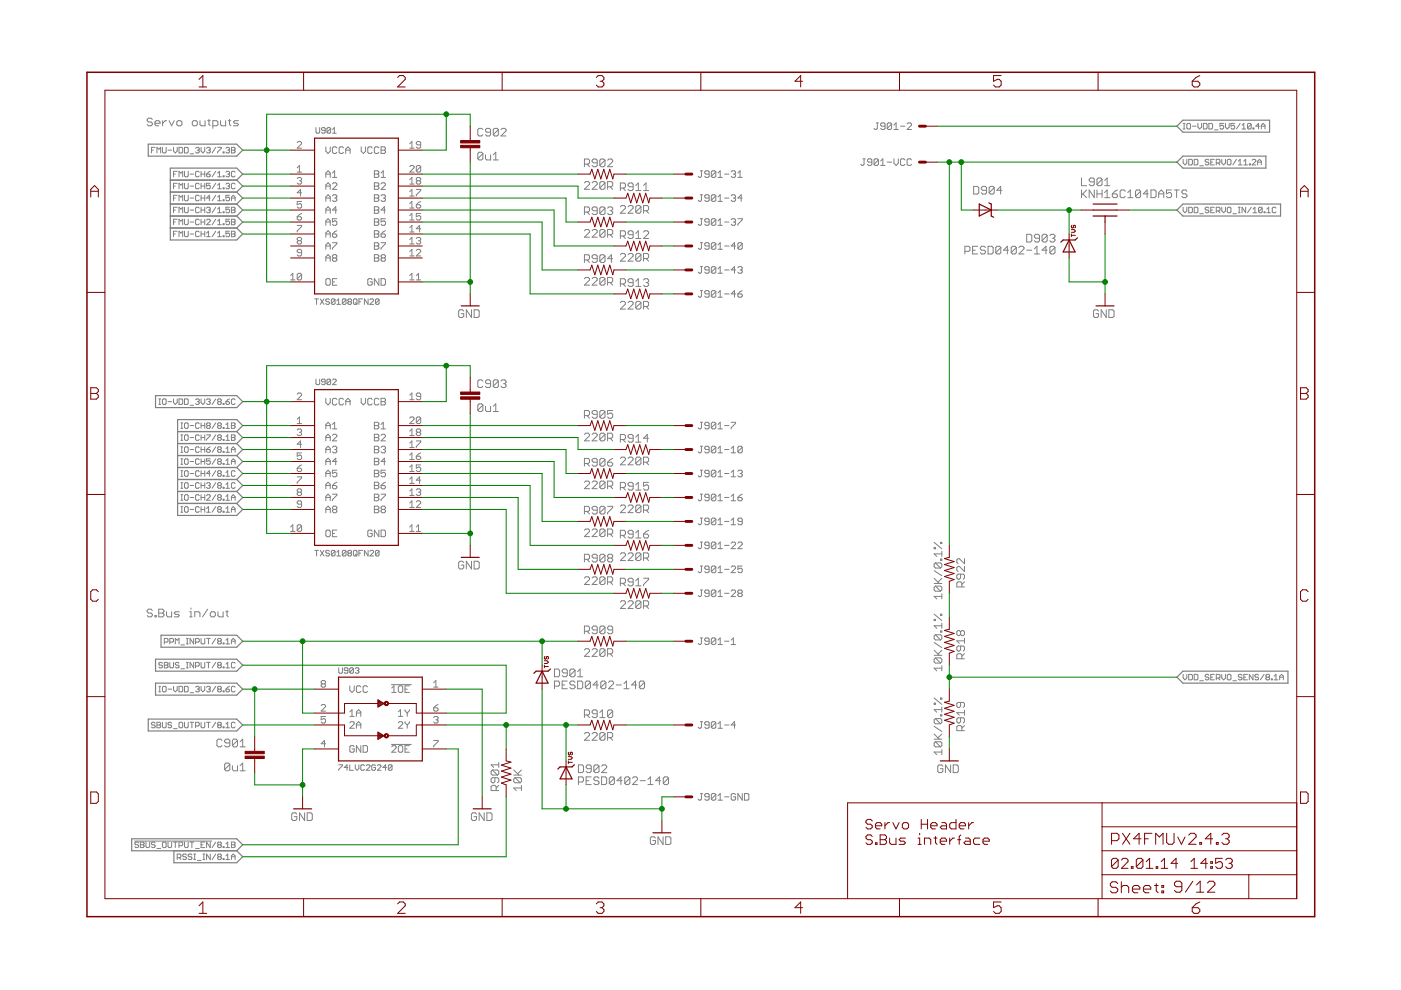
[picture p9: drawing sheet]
<svg xmlns="http://www.w3.org/2000/svg" width="297mm" height="210mm" viewBox="0 0 297 210" stroke-linecap="round" stroke-linejoin="round" font-family="sans-serif">
<g fill="none" stroke="#808080" stroke-width=".21">
<path d="M32.1 31.8h.4M32.3 25.3l-.3-.2h-.5l-.3 .2v.3l.3 .3h.5l.3 .2v.3l-.3 .3h-.5l-.3-.3M32.9 26.1h1v-.2l-.2-.3h-.6l-.2 .3v.5l.2 .3h.6M32.9 31.2h-.8v1.2M33.3 32.4v-1.2l.4 .4 .4-.4v1.2M34.4 31.2v1l.2 .2h.4l.2-.2v-1M34.5 25.6v1.1M35.3 25.6h-.3l-.5 .5M35.6 31.8h.8M35.9 25.6l.5 1.1 .5-1.1M36.8 36.9h.4M36.8 39.5h.4"/>
<path d="M36.8 31.2v.8l.4 .4 .4-.4v-.8M37.5 25.9l.3-.3h.5l.3 .3v.5l-.3 .3h-.5l-.3-.3zM37.6 36.3h-.8v1.2M37.6 38.9h-.8v1.1M38 31.2h.5l.2 .3v.7l-.2 .2h-.5zM38 37.5v-1.2l.4 .4 .3-.4v1.2M39.1 31.2h.6l.2 .3v.7l-.2 .2h-.6zM39.1 36.3v1l.2 .2h.4l.2-.2v-1M39.1 38.9v.9l.2 .2h.4l.2-.2v-.9M40.3 36.9h.8M40.3 39.5h.8M40.3 32.6h.8"/>
<path d="M41 25.6h.6l.2 .3v.5l-.2 .3h-.6l-.2-.3v-.5zM41.5 31.5l.2-.3h.3l.2 .3-.2 .3M41.8 31.8h.2M42 31.8l.2 .2-.2 .4h-.3l-.2-.2M42.2 36.5l-.2-.2h-.3l-.2 .2v.8l.2 .2h.3l.2-.2M42.2 39.1l-.2-.2h-.3l-.2 .2v.7l.2 .2h.3l.2-.2M42.4 25.6v.8l.3 .3h.8v-1.1M42.6 36.9h.8M42.6 39.5h.8M42.6 31.2v.8l.4 .4 .4-.4v-.8M42.6 36.3v1.2M42.6 38.9v1.1"/>
<path d="M43.4 36.3v1.2M43.4 38.9v1.1M43.8 31.5l.2-.3h.4l.2 .3-.2 .3M43.8 36.9h.6l.2 .4-.2 .2h-.4l-.2-.2zM44 25.6h.6M44.2 31.8h.2M44.3 25.3v1.1l.3 .3M44.4 31.8l.2 .2-.2 .4h-.4l-.2-.2M44.6 38.9h-.8v.6l.4-.2 .4 .2v.3l-.2 .2h-.4l-.2-.2M44.6 36.3l-.8 .6M45.1 26.7h.8l.3-.3v-.5l-.3-.3h-.8v1.6M45.7 31.2l-.7 1.2"/>
<path d="M45.7 38.9l-.7 1.1M45.7 36.3l-.7 1.2M46.1 31.2h.8v.3l-.8 .7v.2M46.1 36.7l.4-.4v1.2M46.1 39.3l.4-.4v1.1M46.1 37.5h.8M46.8 25.6v.8l.2 .3h.8v-1.1M47.3 32.2h.2v.2h-.2zM47.3 37.3h.2v.2h-.2zM47.3 39.8h.2v.2h-.2zM47.9 31.5l.2-.3h.4l.2 .3-.2 .3M47.9 36.5l.2-.2h.4l.2 .2-.2 .4"/>
<path d="M47.9 39.1l.2-.2h.4l.2 .2-.2 .4M48.3 36.9h.2M48.3 39.5h.2M48.3 31.8h.2M48.4 25.6h.5M48.5 39.5l.2 .1-.2 .4h-.4l-.2-.2M48.5 31.8l.2 .2-.2 .4h-.4l-.2-.2M48.5 36.9l.2 .2-.2 .4h-.4l-.2-.2M48.7 25.3v1.1l.2 .3M49.1 31.8h.6M49.1 31.2h.6l.1 .3-.1 .3 .1 .4-.1 .2h-.6zM49.8 36.5l-.1-.2h-.4l-.2 .2v.8l.2 .2h.4l.1-.2"/>
<path d="M49.8 39.1l-.1-.2h-.4l-.2 .2v.7l.2 .2h.4l.1-.2M50.6 25.6h-.8l-.3 .3 .3 .2h.5l.3 .3-.3 .3h-.8M63 35.6l.5-.5v1.4M63 37.9l.2-.3h.5l.2 .3-.2 .4M63 36.5h.9M63 30.2l.2-.2h.5l.2 .2v.3l-.9 .9h.9M63.5 38.3h.2M63.7 38.3l.2 .3-.2 .4h-.5l-.2-.2M67 27.1v.9l.2 .2h.4l.2-.2v-.9M68.9 27.6h-.6l-.1-.1 .1-.4h.4l.2 .2v.7l-.2 .2h-.4l-.1-.2M69.1 31.1v1l.5 .4 .4-.4v-1M69.1 37.6v-.9l.5-.5 .4 .5v.9"/>
<path d="M69.1 36.9h.9M69.1 39.5h.9M70.1 27.3v.7l-.2 .2h-.4l-.2-.2M70.1 27.3l-.2-.2h-.4l-.2 .2v.7M70.1 27.3l-.8 .7M70.5 37.6h.9M70.5 36.7l.5-.5v1.4M70.5 39l.2-.2h.5l.2 .2v.2l-.9 1h.9M70.5 28.2h.8M70.5 27.5l.4-.4v1.1M71.4 31.4l-.2-.3h-.5l-.2 .3v.9l.2 .2h.5l.2-.2M72.8 31.4l-.2-.3h-.5l-.2 .3v.9l.2 .2h.5l.2-.2"/>
<path d="M73.3 32.5v-.9l.5-.5 .4 .5v.9M73.3 31.8h.9M76.6 31.1v1l.4 .4 .5-.4v-1M78.9 31.4l-.2-.3h-.5l-.2 .3v.9l.2 .2h.5l.2-.2M79.4 36.2h.7l.2 .2-.2 .5 .2 .5-.2 .2h-.7zM79.4 36.9h.7M79.4 38.8h.7l.2 .2-.2 .5 .2 .4-.2 .3h-.7zM79.4 39.5h.7M80.3 31.4l-.2-.3h-.5l-.2 .3v.9l.2 .2h.5l.2-.2M80.8 31.1h.7l.2 .3-.2 .4 .2 .5-.2 .2h-.7zM80.8 39l.2-.2h.5l.2 .2v.2l-.9 1h.9M80.8 37.6h.9"/>
<path d="M80.8 36.7l.5-.5v1.4M80.8 31.8h.7M86.9 35.3l.2-.2h.5l.2 .2v.3l-.9 .9h.9M86.9 39h.9M86.9 38.1l.4-.5v1.4M86.9 30.5l.4-.5v1.4M86.9 31.4h.9M88.5 38.3l-.2-.2 .2-.5h.5l.2 .3-.2 .4M88.5 38.3h.5M88.5 38.3l-.2 .3 .2 .4h.5l.2-.2-.2-.5M89.2 35.3v1l-.2 .2h-.5l-.2-.2M89.2 35.3l-.2-.2h-.5l-.2 .2v1"/>
<path d="M89.2 30.7h-.7l-.2-.2 .2-.5h.5l.2 .2v1l-.2 .2h-.5l-.2-.2M89.2 35.3l-.9 1M102.4 27.5l-.3-.3h-.5l-.3 .3v1.1l.3 .2h.5l.3-.2M102.4 32.6l-.3-.3h-.5l-.3 .3v1.1M102.4 32.6v1.1l-.3 .2h-.5l-.3-.2M102.4 32.6l-1.1 1.1M102.9 32.8v.9l.3 .2h.8v-1.1M104 28h-.8l-.3-.3v-.2l.3-.3h.6l.2 .3v1.1l-.2 .2h-.6l-.3-.2M104.6 33.9h1.1M104.6 32.8l.5-.5v1.6M105.7 27.5l-.3-.3h-.6l-.2 .3v1.1M105.7 27.5v1.1l-.3 .2h-.6l-.2-.2"/>
<path d="M105.7 27.5l-1.1 1.1M106.2 27.5l.3-.3h.5l.3 .3v.2l-1.1 1.1h1.1M123.9 38.8l.3-.3h.5l.3 .3v.3l-1.1 1h1.1M123.9 34.8h.8l.3-.3v-.5l-.3-.3h-.8v1.6M124.4 34.8l.6 .5M125.5 38.8l.3-.3h.5l.3 .3v.3l-1.1 1h1.1M126.6 34.5h-.8l-.3-.3v-.2l.3-.3h.5l.3 .3v1.1l-.3 .2h-.5l-.3-.2M128.3 38.8v1.1l-.3 .2h-.6l-.2-.2M128.3 38.8l-.3-.3h-.6l-.2 .3v1.1M128.3 34l-.3-.3h-.6l-.2 .3v1.1M128.3 34v1.1l-.3 .2h-.6l-.2-.2M128.3 38.8l-1.1 1.1"/>
<path d="M128.3 34l-1.1 1.1M128.8 39.6h.8l.3-.3v-.5l-.3-.3h-.8v1.6M128.8 34l.3-.3h.5l.3 .3v.2l-1.1 1.1h1.1M129.3 39.6l.6 .5M131.5 39.9h.8l.3-.3v-.5l-.3-.3h-.8v1.6M132.1 39.9l.5 .5M134.2 39.6h-.8l-.2-.3v-.2l.2-.3h.6l.2 .3v1.1l-.2 .2h-.6l-.2-.2M134.8 39.3l.5-.5v1.6M136.4 39.3l.6-.5v1.6M148.5 36.2h.4M148.7 36.2v1.2l-.2 .2-.5-.2M150.3 36.9h-.7l-.2-.2 .2-.5h.5l.2 .2v1l-.2 .2h-.5l-.2-.2"/>
<path d="M151.8 36.4l-.3-.2h-.5l-.2 .2v1M151.8 36.4v1l-.3 .2h-.5l-.2-.2M151.8 36.4l-1 1M152.2 36.7l.5-.5v1.4M152.2 37.6h1M153.6 36.9h1M155 36.4l.3-.2h.4l.3 .2-.3 .5M155.5 36.9h.2M155.7 36.9l.3 .2-.3 .5h-.4l-.3-.2M156.4 37.6h1M156.4 36.7l.5-.5v1.4M183 33.7h.4"/>
<path d="M183.2 33.7v1.1l-.2 .3-.5-.3M184.8 34.4h-.7l-.2-.3 .2-.4h.5l.2 .2v.9l-.2 .3h-.5l-.2-.3M185.8 26.1h.4M186 26.1v1.1l-.2 .3-.5-.3M186.2 33.9l-.2-.2h-.5l-.2 .2v.9M186.2 33.9l-.9 .9M186.2 33.9v.9l-.2 .3h-.5l-.2-.3M186.7 35.1h.9M186.7 34.1l.5-.4v1.4M187.6 26.8h-.7l-.2-.3 .2-.4h.5l.2 .2v.9l-.2 .3h-.5l-.2-.3M188.1 34.4h.9M189 26.3l-.2-.2h-.5l-.2 .2v.9"/>
<path d="M189 26.3v.9l-.2 .3h-.5l-.2-.3M189 26.3l-.9 .9M189.5 33.7v.9l.5 .5 .5-.5v-.9M189.5 27.5h1M189.5 26.5l.5-.4v1.4M190.9 26.8h1M191.9 33.9l-.3-.2h-.4l-.3 .2v.9l.3 .3h.4l.3-.3M192.3 26.3l.3-.2h.4l.3 .2v.2l-1 1h1M193.3 33.9l-.3-.2h-.4l-.3 .2v.9l.3 .3h.4l.3-.3M206.4 39.5h.8l.3 .3v1.1l-.3 .2h-.8zM210.8 39.8v1.1l-.3 .2h-.5l-.3-.2M210.8 39.8l-.3-.3h-.5l-.3 .3v1.1"/>
<path d="M210.8 39.8l-1.1 1.1M229.3 37.7v1.7h1.1M232 38.6h-.8l-.3-.3v-.3l.3-.3h.6l.2 .3v1.1l-.2 .3h-.6l-.3-.3M233.7 38l-.3-.3h-.6l-.2 .3v1.1M233.7 38v1.1l-.3 .3h-.6l-.2-.3M233.7 38l-1.1 1.1M234.2 38.3l.5-.6v1.7M234.2 39.4h1.1M250.8 33.8v.8l.4 .4 .4-.4v-.8M250.8 27.3h.4M250.8 26.2h.4M251.1 26.2v1.1"/>
<path d="M251.8 26.2h.4l.2 .2v.7l-.2 .2h-.4l-.2-.2v-.7zM252 33.8h.6l.2 .2v.8l-.2 .2h-.6zM252.8 26.8h.8M253.2 33.8h.6l.2 .2v.8l-.2 .2h-.6zM254 26.2v.7l.4 .4 .4-.4v-.7M254.4 35.2h.7M255.1 26.2h.6l.2 .2v.7l-.2 .2h-.6zM256.3 34l-.2-.2h-.4l-.2 .2 .2 .4h.4l.2 .2-.2 .4h-.4l-.2-.2M256.3 26.2h.6l.2 .2v.7l-.2 .2h-.6zM256.7 34.4h.4M257.5 33.8h-.8v1.2h.8M257.5 27.5h.8"/>
<path d="M257.9 34.6h.6l.2-.2v-.4l-.2-.2h-.6v1.2M258.3 34.6l.4 .4M259 33.8v.8l.4 .4 .4-.4v-.8M259.4 26.2h-.7v.6l.3-.2 .4 .2v.3l-.2 .2h-.4l-.1-.2M259.8 26.2v.7l.4 .4 .4-.4v-.7M260.2 34l.2-.2h.4l.2 .2v.8l-.2 .2h-.4l-.2-.2zM261.8 26.2h-.8v.6l.4-.2 .4 .2v.3l-.2 .2h-.4l-.2-.2M262.1 33.8l-.7 1.2M262.6 35h.7M262.6 34.2l.3-.4v1.2M262.9 26.2l-.8 1.1M263.3 26.6l.4-.4v1.1"/>
<path d="M263.3 27.3h.8M263.7 35h.8M263.7 34.2l.4-.4v1.2M264.9 34.8h.2v.2h-.2zM265.3 26.4v.7l-.2 .2h-.4l-.2-.2M265.3 26.4l-.2-.2h-.4l-.2 .2v.7M265.3 26.4l-.8 .7M265.5 34l.2-.2h.4l.2 .2v.2l-.8 .8h.8M265.7 27.1h.2v.2h-.2zM266.6 34.4h.8M266.6 35v-.8l.4-.4 .4 .4v.8M267 26.8h-.7l.5-.6v1.1"/>
<path d="M267.4 26.8h.8M267.4 27.3v-.7l.4-.4 .4 .4v.7M36.8 42h.4M36.8 47.1h.4M36.8 44.5h.4M36.8 49.6h.4M37.6 41.4h-.8v1.2M37.6 43.9h-.8v1.2M37.6 46.5h-.8v1.1M37.6 49h-.8v1.2M38 40v-1.1l.4 .4 .3-.4v1.1M38 42.6v-1.2l.4 .4 .3-.4v1.2"/>
<path d="M38 45.1v-1.2l.4 .4 .3-.4v1.2M38 47.6v-1.1l.4 .4 .3-.4v1.1M38 50.2v-1.2l.4 .4 .3-.4v1.2M39.1 41.4v1l.2 .2h.4l.2-.2v-1M39.1 43.9v1l.2 .2h.4l.2-.2v-1M39.1 46.5v1l.2 .1h.4l.2-.1v-1M39.1 49v1l.2 .2h.4l.2-.2v-1M40.3 42h.8M40.3 47.1h.8M40.3 44.5h.8M40.3 49.6h.8M42.2 41.6l-.2-.2h-.3l-.2 .2v.8l.2 .2h.3l.2-.2"/>
<path d="M42.2 44.1l-.2-.2h-.3l-.2 .2v.8l.2 .2h.3l.2-.2M42.2 46.7l-.2-.2h-.3l-.2 .2v.8l.2 .1h.3l.2-.1M42.2 49.2l-.2-.2h-.3l-.2 .2v.8l.2 .2h.3l.2-.2M42.6 42h.8M42.6 47.1h.8M42.6 44.5h.8M42.6 49.6h.8M42.6 41.4v1.2M42.6 43.9v1.2M42.6 46.5v1.1M42.6 49v1.2M43.4 41.4v1.2"/>
<path d="M43.4 43.9v1.2M43.4 46.5v1.1M43.4 49v1.2M43.8 44.1l.2-.2h.4l.2 .2-.2 .4M43.8 46.7l.2-.2h.4l.2 .2v.2l-.8 .7h.8M43.8 49.4l.4-.4v1.2M43.8 50.2h.8M44.2 44.5h.2M44.4 44.5l.2 .2-.2 .4h-.4l-.2-.2M44.6 42h-.8l.6-.6v1.2M45.7 49l-.7 1.2M45.7 46.5l-.7 1.1"/>
<path d="M45.7 43.9l-.7 1.2M45.7 41.4l-.7 1.2M46.1 50.2h.8M46.1 49.4l.4-.4v1.2M46.1 41.8l.4-.4v1.2M46.1 44.3l.4-.4v1.2M46.1 46.9l.4-.4v1.1M46.1 47.6h.8M46.1 45.1h.8M46.1 42.6h.8M46.1 40h.8M47.3 42.4h.2v.2h-.2z"/>
<path d="M47.3 44.9h.2v.2h-.2zM47.3 47.5h.2v.1h-.2zM47.3 50h.2v.2h-.2zM48.7 41.4h-.8v.6l.4-.2 .4 .2v.4l-.2 .2h-.4l-.2-.2M48.7 43.9h-.8v.6l.4-.2 .4 .2v.4l-.2 .2h-.4l-.2-.2M48.7 46.5h-.8v.6l.4-.2 .4 .2v.4l-.2 .1h-.4l-.2-.1M48.7 49h-.8v.6l.4-.2 .4 .2v.4l-.2 .2h-.4l-.2-.2M49.1 43.9h.6l.1 .2-.1 .4 .1 .4-.1 .2h-.6zM49.1 42.6v-.8l.3-.4 .4 .4v.8M49.1 42h.7M49.1 47.1h.6M49.1 44.5h.6"/>
<path d="M49.1 49.6h.6M49.1 46.5h.6l.1 .2-.1 .4 .1 .4-.1 .1h-.6zM49.1 49h.6l.1 .2-.1 .4 .1 .4-.1 .2h-.6zM61.6 59.4h.9M61.6 58.4l.5-.4v1.4M63 46h.7l.2 .4-.2 .3h-.5l-.2-.3zM63 47.8h.9v.2l-.9 1v.2M63.2 51l-.2-.2 .2-.5h.5l.2 .3-.2 .4M63.2 51l-.2 .3 .2 .4h.5l.2-.2-.2-.5M63.2 51h.5M63.9 53.6h-.7l-.2-.3 .2-.4h.5l.2 .2v.9l-.2 .3h-.5l-.2-.3M63.9 58.2l-.2-.2h-.5l-.2 .2v.9"/>
<path d="M63.9 42.7h-.9v.7l.7-.2 .2 .2v.5l-.2 .2h-.5l-.2-.2M63.9 58.2v.9l-.2 .3h-.5l-.2-.3M63.9 58.2l-.9 .9M63.9 40.9h-.9l.7-.7v1.4M63.9 45.3l-.9 .7M69.1 40.2v-1l.5-.4 .4 .4v1M69.1 42.7v-.9l.5-.5 .4 .5v.9M69.1 45.2v-.9l.5-.5 .4 .5v.9M69.1 47.8v-1l.5-.4 .4 .4v1M69.1 50.3v-.9l.5-.5 .4 .5v.9M69.1 52.9v-1l.5-.4 .4 .4v1M69.1 55.4v-.9l.5-.5 .4 .5v.9"/>
<path d="M69.1 42h.9M69.1 47.1h.9M69.1 52.2h.9M69.1 44.5h.9M69.1 49.6h.9M69.1 54.7h.9M69.3 59.1h.5l.2 .2v.9l-.2 .3h-.5l-.2-.3v-.9zM70.5 49.6h.7l.2 .5-.2 .2h-.5l-.2-.2zM70.5 41.5l.2-.2h.5l.2 .2-.2 .5M70.5 51.5h.9v.2l-.9 .9v.3M70.5 59.8h.5M70.7 54.7l-.2 .2 .2 .5h.5l.2-.2-.2-.5"/>
<path d="M70.7 54.7l-.2-.2 .2-.5h.5l.2 .2-.2 .5M70.7 54.7h.5M71 42h.2M71.2 42l.2 .2-.2 .5h-.5l-.2-.2M71.4 59.1h-.9v1.4h.9M71.4 46.4h-.9v.7l.7-.3 .2 .3v.4l-.2 .3h-.5l-.2-.3M71.4 44.5h-.9l.7-.7v1.4M71.4 48.9l-.9 .7M78.9 59.3l-.2-.2h-.5l-.2 .2v.9l.2 .3h.5l.2-.3v-.4h-.5M79.4 43.8h.7l.2 .3-.2 .4 .2 .5-.2 .2h-.7zM79.4 48.9h.7l.2 .2-.2 .5 .2 .5-.2 .2h-.7zM79.4 54h.7l.2 .2-.2 .5 .2 .5-.2 .2h-.7z"/>
<path d="M79.4 41.3h.7l.2 .2-.2 .5 .2 .5-.2 .2h-.7zM79.4 42h.7M79.4 46.4h.7l.2 .2-.2 .5 .2 .4-.2 .3h-.7zM79.4 47.1h.7M79.4 51.5h.7l.2 .2-.2 .5 .2 .4-.2 .3h-.7zM79.4 52.2h.7M79.4 44.5h.7M79.4 49.6h.7M79.4 54.7h.7M80.3 59.1v1.4l-.9-1.4v1.4M80.8 49.6h.7l.2 .5-.2 .2h-.5l-.2-.2zM80.8 51.5h.9v.2l-.9 .9v.3"/>
<path d="M80.8 59.1h.7l.2 .2v.9l-.2 .3h-.7zM80.8 41.5l.2-.2h.5l.2 .2-.2 .5M81 54.7l-.2-.2 .2-.5h.5l.2 .2-.2 .5M81 54.7l-.2 .2 .2 .5h.5l.2-.2-.2-.5M81 54.7h.5M81.3 42h.2M81.5 42l.2 .2-.2 .5h-.5l-.2-.2M81.7 46.4h-.9v.7l.5-.3 .4 .3v.4l-.2 .3h-.5l-.2-.3M81.7 44.5h-.9l.7-.7v1.4M81.7 48.9l-.9 .7M86.9 48.3l.4-.5v1.4M86.9 50.8l.4-.5v1.4"/>
<path d="M86.9 45.7l.4-.4v1.4M86.9 40.6l.4-.4v1.4M86.9 43.2l.4-.5v1.4M86.9 53.3l.4-.4v1.4M86.9 58.4l.4-.4v1.4M86.9 59.4h.9M86.9 44.1h.9M86.9 46.7h.9M86.9 51.7h.9M86.9 54.3h.9M86.9 41.6h.9M86.9 49.2h.9"/>
<path d="M88.3 50.6l.2-.3h.5l.2 .3-.2 .4M88.3 40.2h.9v.2l-.9 .9v.3M88.3 43.4h.7l.2 .5-.2 .2h-.5l-.2-.2zM88.3 53.1l.2-.2h.5l.2 .2v.2l-.9 1h.9M88.3 59.4h.9M88.3 58.4l.4-.4v1.4M88.7 51h.3M89 51l.2 .3-.2 .4h-.5l-.2-.2M89.2 45.3h-.9v.7l.4-.3 .5 .3v.4l-.2 .3h-.5l-.2-.3M89.2 42.7l-.9 .7M89.2 48.5h-.9l.7-.7v1.4M123.9 45h.8l.3-.3v-.6l-.3-.2h-.8v1.6"/>
<path d="M123.9 48.9l.3-.2h.5l.3 .2v.3l-1.1 1.1h1.1M123.9 55.1h.8l.3-.3v-.5l-.3-.3h-.8v1.6M123.9 59.1l.3-.3h.5l.3 .3v.3l-1.1 1.1h1.1M124.4 45l.6 .5M124.4 55.1l.6 .5M125.5 48.9l.3-.2h.5l.3 .2v.3l-1.1 1.1h1.1M125.5 59.1l.3-.3h.5l.3 .3v.3l-1.1 1.1h1.1M126.6 44.7h-.8l-.3-.3v-.3l.3-.2h.5l.3 .2v1.1l-.3 .3h-.5l-.3-.3M126.6 54.8h-.8l-.3-.2v-.3l.3-.3h.5l.3 .3v1.1l-.3 .2h-.5l-.3-.2M128.3 48.9l-.3-.2h-.6l-.2 .2v1.1M128.3 44.1l-.3-.2h-.6l-.2 .2v1.1M128.3 54.3l-.3-.3h-.6l-.2 .3v1.1"/>
<path d="M128.3 59.1l-.3-.3h-.6l-.2 .3v1.1M128.3 44.1v1.1l-.3 .3h-.6l-.2-.3M128.3 48.9v1.1l-.3 .3h-.6l-.2-.3M128.3 54.3v1.1l-.3 .2h-.6l-.2-.2M128.3 59.1v1.1l-.3 .3h-.6l-.2-.3M128.3 48.9l-1.1 1.1M128.3 59.1l-1.1 1.1M128.3 44.1l-1.1 1.1M128.3 54.3l-1.1 1.1M128.8 49.8h.8l.3-.3v-.6l-.3-.2h-.8v1.6M128.8 59.9h.8l.3-.3v-.5l-.3-.3h-.8v1.7M128.8 44.1l.3-.2h.5l.3 .2v.3l-.3 .3"/>
<path d="M129.3 44.7h.3M129.3 49.8l.6 .5M129.3 59.9l.6 .6M129.6 44.7l.3 .3v.2l-.3 .3h-.5l-.3-.3M129.9 54.8h-1.1l.8-.8v1.6M131.5 43.9l.3-.3h.5l.3 .3v.2l-1.1 1.1h1.1M131.5 50h.8l.3-.2v-.6l-.3-.3h-.8v1.7M131.5 54l.3-.3h.5l.3 .3v.3l-1.1 1.1h1.1M132.1 50l.5 .6M133.2 54l.2-.3h.6l.2 .3v.3l-1 1.1h1M133.2 43.9l.2-.3h.6l.2 .3v.2l-1 1.1h1M134.2 49.8h-.8l-.2-.3v-.3l.2-.3h.6l.2 .3v1.1l-.2 .3h-.6l-.2-.3"/>
<path d="M134.2 59.9h-.8l-.2-.3v-.2l.2-.3h.6l.2 .3v1.1l-.2 .2h-.6l-.2-.2M134.8 40.4h1.1M134.8 49.5l.5-.6v1.7M134.8 59.6l.5-.5v1.6M134.8 50.6h1.1M135.9 43.9v1l-.3 .3h-.5l-.3-.3M135.9 43.9l-.3-.3h-.5l-.3 .3v1M135.9 54l-.3-.3h-.5l-.3 .3v1.1M135.9 54v1.1l-.3 .3h-.5l-.3-.3M135.9 43.9l-1.1 1M135.9 54l-1.1 1.1M136.4 44.7h.8l.3-.3v-.5l-.3-.3h-.8v1.6"/>
<path d="M136.4 54.8h.8l.3-.2v-.6l-.3-.3h-.8v1.7M136.4 49.2l.3-.3h.5l.3 .3v.3l-1.1 1.1h1.1M136.4 59.4l.3-.3h.5l.3 .3v.2l-.3 .3M136.4 40.4h1.1M137 44.7l.5 .5M137 54.8l.5 .6M137 59.9h.2M137.2 59.9l.3 .3v.3l-.3 .2h-.5l-.3-.2M148.5 41.3h.4M148.5 46.4h.4M148.5 51.5h.4M148.5 56.5h.4"/>
<path d="M148.7 41.3v1.2l-.2 .2-.5-.2M148.7 46.4v1.1l-.2 .3-.5-.3M148.7 51.5v1.1l-.2 .3-.5-.3M148.7 56.5v1.2l-.2 .2-.5-.2M150.3 42h-.7l-.2-.2 .2-.5h.5l.2 .2v1l-.2 .2h-.5l-.2-.2M150.3 47.1h-.7l-.2-.3 .2-.4h.5l.2 .2v.9l-.2 .3h-.5l-.2-.3M150.3 52.2h-.7l-.2-.3 .2-.4h.5l.2 .2v.9l-.2 .3h-.5l-.2-.3M150.3 57.2h-.7l-.2-.2 .2-.5h.5l.2 .3v.9l-.2 .2h-.5l-.2-.2M151.8 41.5l-.3-.2h-.5l-.2 .2v1M151.8 46.6l-.3-.2h-.5l-.2 .2v.9M151.8 51.7l-.3-.2h-.5l-.2 .2v.9M151.8 56.8l-.3-.3h-.5l-.2 .3v.9"/>
<path d="M151.8 41.5v1l-.3 .2h-.5l-.2-.2M151.8 46.6v.9l-.3 .3h-.5l-.2-.3M151.8 51.7v.9l-.3 .3h-.5l-.2-.3M151.8 56.8v.9l-.3 .2h-.5l-.2-.2M151.8 41.5l-1 1M151.8 46.6l-1 .9M151.8 51.7l-1 .9M151.8 56.8l-1 .9M152.2 41.8l.5-.5v1.4M152.2 46.8l.5-.4v1.4M152.2 51.9l.5-.4v1.4M152.2 57l.5-.5v1.4"/>
<path d="M152.2 42.7h1M152.2 47.8h1M152.2 52.9h1M152.2 57.9h1M153.6 42h1M153.6 47.1h1M153.6 52.2h1M153.6 57.2h1M155 41.5l.3-.2h.4l.3 .2-.3 .5M155 46.6l.3-.2h.4l.3 .2-.3 .5M155.5 42h.2M155.5 47.1h.2"/>
<path d="M155.7 42l.3 .2-.3 .5h-.4l-.3-.2M155.7 47.1l.3 .2-.3 .5h-.4l-.3-.3M156 52.2h-1l.7-.7v1.4M156 57.2h-1l.7-.7v1.4M156.4 56.8l.3-.3h.4l.3 .3-.3 .4M156.4 46.4h1v.2l-1 .9v.3M156.9 57.2h.2M157.1 57.2l.3 .3-.3 .4h-.4l-.3-.2M157.4 51.7l-.3-.2h-.4l-.3 .2v.9M157.4 51.7v.9l-.3 .3h-.4l-.3-.3M157.4 42h-1l.7-.7v1.4M157.4 51.7l-1 .9"/>
<path d="M204.6 53.3h.8l.3-.3v-.5l-.3-.3h-.8v1.6M206.2 53h.6M207.3 52.2h-1.1v1.6h1.1M208.9 52.5l-.2-.3h-.6l-.2 .3v.3l.2 .2h.6l.2 .3v.3l-.2 .2h-.6l-.2-.2M209.2 40.3h-.9l-.2-.2v-.3l.2-.3h.6l.3 .3v1.1l-.3 .2h-.6l-.2-.2M209.5 52.2h.8l.3 .3v1.1l-.3 .2h-.8zM212.2 52.5l-1.1 1.1M212.2 52.5l-.3-.3h-.5l-.3 .3v1.1M212.2 52.5v1.1l-.3 .2h-.5l-.3-.2M212.4 40.3h-1.1l.9-.8v1.6M213.8 53h-1l.8-.8v1.6M215.5 52.5l-.3-.3h-.5l-.3 .3v1.1"/>
<path d="M215.5 52.5v1.1l-.3 .2h-.5l-.3-.2M215.5 52.5l-1.1 1.1M216 52.5l.3-.3h.6l.2 .3v.3l-1.1 1h1.1M217.7 49.7h.8l.3 .3v1l-.3 .3h-.8zM217.7 53h1.1M219.3 53.8h1.1M219.3 52.8l.6-.6v1.6M220.4 50.5h-.8l-.3-.3v-.2l.3-.3h.5l.3 .3v1l-.3 .3h-.5l-.3-.3M222 50l-1.1 1M222 53h-1.1l.9-.8v1.6M222 50l-.2-.3h-.6l-.3 .3v1M222 50v1l-.2 .3h-.6l-.3-.3"/>
<path d="M222.6 50l.2-.3h.6l.3 .3v.2l-.3 .3M223.1 50.5h.3M223.4 50.5l.3 .3v.2l-.3 .3h-.6l-.2-.3M223.7 52.5l-.3-.3h-.6l-.2 .3v1.1M223.7 52.5v1.1l-.3 .2h-.6l-.2-.2M223.7 52.5l-1.1 1.1M229.3 40.3v1.6M229.6 41.1l.8 .8M230.4 40.3l-1.1 1.1M232 40.3v1.6l-1.1-1.6v1.6M232.6 40.3v1.6M232.6 41.1h1.1"/>
<path d="M233.7 40.3v1.6M234.2 40.8l.5-.5v1.6M234.2 41.9h1.1M235.8 41.1h.9l.2 .3v.2l-.2 .3h-.6l-.3-.3zM236.9 40.3l-1.1 .8M238.6 40.6l-.3-.3h-.6l-.2 .3v1l.2 .3h.6l.3-.3M239.1 41.9h1.1M239.1 40.8l.5-.5v1.6M241.8 40.6l-1.1 1M241.8 40.6v1l-.2 .3h-.6l-.3-.3M241.8 40.6l-.2-.3h-.6l-.3 .3v1M243.5 41.1h-1.1l.8-.8v1.6"/>
<path d="M244 40.3h.8l.3 .3v1l-.3 .3h-.8zM245.7 41.1h1M245.7 41.9v-1.1l.5-.5 .5 .5v1.1M248.4 40.3h-1.1v.8l.5-.3h.3l.3 .3v.5l-.3 .3h-.5l-.3-.3M248.9 40.3h1.1M249.5 40.3v1.6M250.8 43.9v.8l.4 .4 .4-.4v-.8M251.7 40.6l-.3-.3h-.6l-.2 .3v.2l.2 .3h.6l.3 .3v.2l-.3 .3h-.6l-.2-.3M252 43.9h.6l.2 .2v.8l-.2 .2h-.6zM253.2 43.9h.6l.2 .2v.8l-.2 .2h-.6zM254.4 45.3h.7M256.3 44.1l-.2-.2h-.4l-.2 .2 .2 .4h.4l.2 .2-.2 .4h-.4l-.2-.2"/>
<path d="M256.7 44.5h.4M257.5 43.9h-.8v1.2h.8M257.9 44.7h.6l.2-.2v-.4l-.2-.2h-.6v1.2M258.3 44.7l.4 .4M259 43.9v.8l.4 .4 .4-.4v-.8M260.2 44.1l.2-.2h.4l.2 .2v.8l-.2 .2h-.4l-.2-.2zM261.4 45.3h.7M262.6 43.9h.3M262.6 45.1h.3M262.7 43.9v1.2M264.1 43.9v1.2l-.8-1.2v1.2M265.3 43.9l-.8 1.2"/>
<path d="M265.7 45.1h.7M265.7 44.3l.4-.4v1.2M267.6 44.1l-.2-.2h-.4l-.2 .2v.8M267.6 44.1v.8l-.2 .2h-.4l-.2-.2M267.6 44.1l-.8 .8M268 44.9h.2v.2h-.2zM268.6 45.1h.8M268.6 44.3l.4-.4v1.2M270.5 44.1l-.2-.2h-.3l-.3 .2v.8l.3 .2h.3l.2-.2M66.7 63.4h.8M67.1 63.4v1.1M67.9 63.4l.8 1.1"/>
<path d="M68.7 63.4l-.8 1.1M69.8 63.6l-.1-.2h-.4l-.2 .2 .2 .4h.4l.1 .2-.1 .3h-.4l-.2-.2M71 63.6l-.2-.2h-.4l-.1 .2v.7M71 63.6v.7l-.2 .2h-.4l-.1-.2M71 63.6l-.7 .7M71.4 64.5h.8M71.4 63.8l.4-.4v1.1M73.4 63.6l-.2-.2h-.4l-.2 .2v.7M73.4 63.6v.7l-.2 .2h-.4l-.2-.2M73.4 63.6l-.8 .7M74 64l-.3-.2 .3-.4h.3l.2 .2-.2 .4M74 64h.3"/>
<path d="M74 64l-.3 .2 .3 .3h.3l.2-.2-.2-.3M75.1 63.4h.4l.2 .2v.7l-.2 .2h-.4l-.2-.2v-.7zM75.3 64.2l.4 .3M76.1 64h.4M76.9 63.4h-.8v1.1M78 63.4v1.1l-.7-1.1v1.1M78.4 63.6l.2-.2h.4l.2 .2v.2l-.8 .7h.8M80.4 63.6l-.2-.2h-.4l-.2 .2v.7M80.4 63.6v.7l-.2 .2h-.4l-.2-.2M80.4 63.6l-.8 .7M98.3 66l-.3-.3h-.5l-.3 .3v1l.3 .3h.5l.3-.3v-.5h-.5M100 65.7v1.6l-1.1-1.6v1.6"/>
<path d="M100.5 65.7h.8l.3 .3v1l-.3 .3h-.8zM131.5 60.2h.8l.3-.3v-.5l-.3-.3h-.8v1.6M131.5 64.2l.3-.3h.5l.3 .3v.3l-1.1 1h1.1M132.1 60.2l.5 .5M133.2 64.2l.2-.3h.6l.2 .3v.3l-1 1h1M134.8 60.7h1.1M135.9 64.2l-.3-.3h-.5l-.3 .3v1.1M135.9 64.2v1.1l-.3 .2h-.5l-.3-.2M135.9 64.2l-1.1 1.1M136.4 65h.8l.3-.3v-.5l-.3-.3h-.8v1.6M137 65l.5 .5M148.5 61.6h.4"/>
<path d="M148.7 61.6v1.2l-.2 .2-.5-.2M150.3 62.3h-.7l-.2-.2 .2-.5h.5l.2 .2v1l-.2 .2h-.5l-.2-.2M151.8 61.8l-.3-.2h-.5l-.2 .2v1M151.8 61.8v1l-.3 .2h-.5l-.2-.2M151.8 61.8l-1 1M152.2 62.1l.5-.5v1.4M152.2 63h1M153.6 62.3h1M156 62.3h-1l.7-.7v1.4M156.4 62.3h.7l.3 .5-.3 .2h-.4l-.3-.2zM157.4 61.6l-1 .7M232.9 66l-.3-.3h-.5l-.3 .3v1l.3 .3h.5l.3-.3v-.5h-.5"/>
<path d="M234.5 65.7v1.6l-1-1.6v1.6M235.1 65.7h.8l.3 .3v1l-.3 .3h-.8zM33.7 85.7h.4M33.7 84.6h.4M33.9 84.6v1.1M34.4 84.8l.2-.2h.4l.2 .2v.8l-.2 .1h-.4l-.2-.1zM35.6 85.2h.8M36.8 84.6v.8l.4 .3 .4-.3v-.8M38 84.6h.5l.2 .2v.8l-.2 .1h-.5zM38.4 99.8h.3M38.4 98.4h.3M38.4 97.3h.3"/>
<path d="M38.4 95.9h.3M38.4 94.7h.3M38.4 93.4h.3M38.4 92.2h.3M38.4 90.8h.3M38.4 89.7h.3M38.5 89.7v1.1M38.5 92.2v1.2M38.5 94.7v1.2M38.5 97.3v1.1M38.5 99.8v1.2M39.1 84.6h.6l.2 .2v.8l-.2 .1h-.6z"/>
<path d="M39.1 92.4l.2-.2h.4l.2 .2v.8l-.2 .2h-.4l-.2-.2zM39.1 94.9l.2-.2h.4l.2 .2v.8l-.2 .2h-.4l-.2-.2zM39.1 97.5l.2-.2h.4l.2 .2v.8l-.2 .1h-.4l-.2-.1zM39.1 89.9l.2-.2h.4l.2 .2v.7l-.2 .2h-.4l-.2-.2zM40.3 90.2h.8M40.3 95.3h.8M40.3 92.8h.8M40.3 97.9h.8M40.3 85.9h.8M41.5 84.8l.2-.2h.3l.2 .2-.2 .4M41.8 85.2h.2M42 85.2l.2 .2-.2 .3h-.3l-.2-.1"/>
<path d="M42.2 92.4l-.2-.2h-.3l-.2 .2v.8l.2 .2h.3l.2-.2M42.2 97.5l-.2-.2h-.3l-.2 .2v.8l.2 .1h.3l.2-.1M42.2 89.9l-.2-.2h-.3l-.2 .2v.7l.2 .2h.3l.2-.2M42.2 94.9l-.2-.2h-.3l-.2 .2v.8l.2 .2h.3l.2-.2M42.6 90.2h.8M42.6 95.3h.8M42.6 92.8h.8M42.6 97.9h.8M42.6 84.6v.8l.4 .3 .4-.3v-.8M42.6 89.7v1.1M42.6 92.2v1.2M42.6 94.7v1.2"/>
<path d="M42.6 97.3v1.1M42.6 99.8v1.2M43.4 89.7v1.1M43.4 92.2v1.2M43.4 94.7v1.2M43.4 97.3v1.1M43.4 99.8v1.2M43.8 84.8l.2-.2h.4l.2 .2-.2 .4M43.8 92.2h.8v.2l-.8 .8v.2M43.8 95.3h.6l.2 .4-.2 .2h-.4l-.2-.2zM44 90.2l-.2-.2 .2-.3h.4l.2 .2-.2 .3M44 90.2l-.2 .2 .2 .4h.4l.2-.2-.2-.4"/>
<path d="M44 90.2h.4M44.2 85.2h.2M44.4 85.2l.2 .2-.2 .3h-.4l-.2-.1M44.6 97.3h-.8v.6l.4-.2 .4 .2v.4l-.2 .1h-.4l-.2-.1M44.6 94.7l-.8 .6M45.7 99.8l-.7 1.2M45.7 84.6l-.7 1.1M45.7 97.3l-.7 1.1M45.7 94.7l-.7 1.2M45.7 92.2l-.7 1.2M45.7 89.7l-.7 1.1M46.3 92.8l-.2-.2 .2-.4h.4l.2 .2-.2 .4"/>
<path d="M46.3 92.8l-.2 .2 .2 .4h.4l.2-.2-.2-.4M46.3 90.2h.4M46.3 95.3h.4M46.3 92.8h.4M46.3 85.2h.4M46.3 97.9h.4M46.3 85.2l-.2-.2 .2-.4h.4l.2 .2-.2 .4M46.3 85.2l-.2 .2 .2 .3h.4l.2-.1-.2-.4M46.3 90.2l-.2-.2 .2-.3h.4l.2 .2-.2 .3M46.3 90.2l-.2 .2 .2 .4h.4l.2-.2-.2-.4M46.3 95.3l-.2-.2 .2-.4h.4l.2 .2-.2 .4M46.3 95.3l-.2 .2 .2 .4h.4l.2-.2-.2-.4"/>
<path d="M46.3 97.9l-.2-.2 .2-.4h.4l.2 .2-.2 .4M46.3 97.9l-.2 .1 .2 .4h.4l.2-.1-.2-.4M47.3 85.6h.2v.1h-.2zM47.3 90.6h.2v.2h-.2zM47.3 93.2h.2v.2h-.2zM47.3 95.7h.2v.2h-.2zM47.3 98.3h.2v.1h-.2zM47.9 85.2h.6l.2 .4-.2 .1h-.4l-.2-.1zM47.9 90l.4-.3v1.1M47.9 92.6l.4-.4v1.2M47.9 95.1l.4-.4v1.2M47.9 97.7l.4-.4v1.1"/>
<path d="M47.9 98.4h.8M47.9 95.9h.8M47.9 93.4h.8M47.9 90.8h.8M48.7 84.6l-.8 .6M49.1 90.2h.6M49.1 95.3h.7M49.1 98.4v-.7l.3-.4 .4 .4v.7M49.1 92.8h.6M49.1 97.9h.7M49.1 89.7h.6l.1 .2-.1 .3 .1 .4-.1 .2h-.6zM49.1 92.2h.6l.1 .2-.1 .4 .1 .4-.1 .2h-.6z"/>
<path d="M49.1 95.9v-.8l.3-.4 .4 .4v.8M49.8 84.8l-.1-.2h-.4l-.2 .2v.8l.2 .1h.4l.1-.1M63 88.9l.5-.5v1.4M63 91.2l.2-.2h.5l.2 .2-.2 .5M63 83.6l.2-.3h.5l.2 .3v.2l-.9 1h.9M63 99.3h.7l.2 .4-.2 .3h-.5l-.2-.3zM63 89.8h.9M63.5 91.7h.2M63.7 91.7l.2 .2-.2 .5h-.5l-.2-.3M63.9 96h-.9v.7l.5-.2 .4 .2v.5l-.2 .2h-.5l-.2-.2M63.9 94.2h-.9l.7-.7v1.4M63.9 98.6l-.9 .7"/>
<path d="M67 80.4v1l.2 .2h.4l.2-.2v-1M68.9 81h-.6l-.1-.2 .1-.4h.4l.2 .2v.8l-.2 .2h-.4l-.1-.2M69.1 84.5v.9l.5 .5 .4-.5v-.9M69.1 90.9v-.9l.5-.5 .4 .5v.9M69.1 93.5v-1l.5-.4 .4 .4v1M69.1 96v-.9l.5-.5 .4 .5v.9M69.1 98.6v-1l.5-.4 .4 .4v1M69.1 90.2h.9M69.1 95.3h.9M69.1 92.8h.9M69.1 97.9h.9M70.1 80.6l-.2-.2h-.4l-.2 .2v.8"/>
<path d="M70.1 80.6v.8l-.2 .2h-.4l-.2-.2M70.1 80.6l-.8 .8M70.5 92.3l.2-.2h.5l.2 .2v.2l-.9 1h.9M70.5 94.8l.2-.2h.5l.2 .2-.2 .5M70.5 90.9h.9M70.5 90l.5-.5v1.4M70.5 80.6l.2-.2h.4l.2 .2v.2l-.8 .8h.8M71 95.3h.2M71.2 95.3l.2 .2-.2 .5h-.5l-.2-.2M71.4 99.7h-.9v.7l.5-.2 .4 .2v.5l-.2 .2h-.5l-.2-.2M71.4 84.7l-.2-.2h-.5l-.2 .2v.9l.2 .3h.5l.2-.3M71.4 97.9h-.9l.7-.7v1.4"/>
<path d="M72.8 84.7l-.2-.2h-.5l-.2 .2v.9l.2 .3h.5l.2-.3M73.3 85.9v-1l.5-.4 .4 .4v1M73.3 85.2h.9M76.6 84.5v.9l.4 .5 .5-.5v-.9M78.9 84.7l-.2-.2h-.5l-.2 .2v.9l.2 .3h.5l.2-.3M79.4 97.2h.7l.2 .2-.2 .5 .2 .4-.2 .3h-.7zM79.4 92.1h.7l.2 .2-.2 .5 .2 .4-.2 .3h-.7zM79.4 89.5h.7l.2 .3-.2 .4 .2 .5-.2 .2h-.7zM79.4 90.2h.7M79.4 94.6h.7l.2 .2-.2 .5 .2 .5-.2 .2h-.7zM79.4 95.3h.7M79.4 99.7h.7l.2 .2-.2 .5 .2 .5-.2 .2h-.7z"/>
<path d="M79.4 92.8h.7M79.4 97.9h.7M80.3 84.7l-.2-.2h-.5l-.2 .2v.9l.2 .3h.5l.2-.3M80.8 84.5h.7l.2 .2-.2 .5 .2 .4-.2 .3h-.7zM80.8 92.3l.2-.2h.5l.2 .2v.2l-.9 1h.9M80.8 94.8l.2-.2h.5l.2 .2-.2 .5M80.8 90.9h.9M80.8 90l.5-.5v1.4M80.8 85.2h.7M81.3 95.3h.2M81.5 95.3l.2 .2-.2 .5h-.5l-.2-.2M81.7 99.7h-.9v.7l.5-.2 .4 .2v.5l-.2 .2h-.5l-.2-.2"/>
<path d="M81.7 97.9h-.9l.7-.7v1.4M86.9 99l.4-.4v1.4M86.9 88.6l.2-.2h.5l.2 .2v.3l-.9 .9h.9M86.9 83.8l.4-.5v1.5M86.9 91.4l.4-.4v1.4M86.9 94l.4-.5v1.4M86.9 96.5l.4-.5v1.4M86.9 92.4h.9M86.9 84.8h.9M86.9 97.4h.9M86.9 100h.9M86.9 94.9h.9"/>
<path d="M88.3 93.5h.9v.2l-.9 1v.2M88.3 96.7h.7l.2 .5-.2 .2h-.5l-.2-.2zM88.5 91.7l-.2-.3 .2-.4h.5l.2 .2-.2 .5M88.5 91.7l-.2 .2 .2 .5h.5l.2-.3-.2-.4M88.5 91.7h.5M89.2 98.6h-.9v.7l.4-.3 .5 .3v.4l-.2 .3h-.5l-.2-.3M89.2 84.1h-.7l-.2-.3 .2-.5h.5l.2 .3v.9l-.2 .3h-.5l-.2-.3M89.2 88.6l-.2-.2h-.5l-.2 .2v1M89.2 88.6v1l-.2 .2h-.5l-.2-.2M89.2 88.6l-.9 1M89.2 96l-.9 .7M102.4 80.8l-.3-.3h-.5l-.3 .3v1.1l.3 .3h.5l.3-.3"/>
<path d="M102.4 85.9l-.3-.3h-.5l-.3 .3v1.1M102.4 85.9v1.1l-.3 .2h-.5l-.3-.2M102.4 85.9l-1.1 1.1M102.9 86.1v.9l.3 .2h.8v-1.1M104 81.3h-.8l-.3-.2v-.3l.3-.3h.6l.2 .3v1.1l-.2 .3h-.6l-.3-.3M104.6 86.1l.5-.5v1.6M104.6 87.2h1.1M105.7 80.8l-.3-.3h-.6l-.2 .3v1.1M105.7 80.8v1.1l-.3 .3h-.6l-.2-.3M105.7 80.8l-1.1 1.1M106.2 80.8l.3-.3h.5l.3 .3v.3l-.3 .2M106.8 81.3h.2"/>
<path d="M107 81.3l.3 .3v.3l-.3 .3h-.5l-.3-.3M123.9 88.1h.8l.3-.3v-.5l-.3-.3h-.8v1.7M123.9 92.1l.3-.3h.5l.3 .3v.3l-1.1 1.1h1.1M123.9 98.3h.8l.3-.3v-.5l-.3-.3h-.8v1.6M124.4 88.1l.6 .6M124.4 98.3l.6 .5M125.5 92.1l.3-.3h.5l.3 .3v.3l-1.1 1.1h1.1M126.6 87.8h-.8l-.3-.2v-.3l.3-.3h.5l.3 .3v1.1l-.3 .3h-.5l-.3-.3M126.6 98h-.8l-.3-.3v-.2l.3-.3h.5l.3 .3v1.1l-.3 .2h-.5l-.3-.2M128.3 87.3l-.3-.3h-.6l-.2 .3v1.1M128.3 92.1l-.3-.3h-.6l-.2 .3v1.1M128.3 97.5l-.3-.3h-.6l-.2 .3v1.1"/>
<path d="M128.3 87.3v1.1l-.3 .3h-.6l-.2-.3M128.3 92.1v1.1l-.3 .3h-.6l-.2-.3M128.3 97.5v1.1l-.3 .2h-.6l-.2-.2M128.3 92.1l-1.1 1.1M128.3 87.3l-1.1 1.1M128.3 97.5l-1.1 1.1M128.8 98h.8l.3 .3v.3l-.3 .2h-.5l-.3-.2zM128.8 92.9h.8l.3-.3v-.5l-.3-.3h-.8v1.7M129.3 92.9l.6 .6M129.9 87h-1.1v.8l.5-.2h.3l.3 .2v.6l-.3 .3h-.5l-.3-.3M129.9 97.2l-.6 .3-.5 .5M131.5 93.2h.8l.3-.3v-.5l-.3-.3h-.8v1.6"/>
<path d="M131.5 97.2l.3-.3h.5l.3 .3v.3l-1.1 1.1h1.1M132.1 93.2l.5 .5M133.2 97.2l.2-.3h.6l.2 .3v.3l-1 1.1h1M134.2 92.9h-.8l-.2-.2v-.3l.2-.3h.6l.2 .3v1.1l-.2 .2h-.6l-.2-.2M134.8 92.7l.5-.6v1.6M134.8 93.7h1.1M135.9 97.2l-.3-.3h-.5l-.3 .3v1.1M135.9 97.2v1.1l-.3 .3h-.5l-.3-.3M135.9 97.2l-1.1 1.1M136.4 98h.8l.3-.3v-.5l-.3-.3h-.8v1.7M137 98l.5 .6M137.5 92.9h-1.1l.8-.8v1.6"/>
<path d="M148.5 89.5h.4M148.5 94.6h.4M148.5 99.7h.4M148.7 89.5v1.2l-.2 .2-.5-.2M148.7 94.6v1.2l-.2 .2-.5-.2M148.7 99.7v1.2l-.2 .2-.5-.2M150.3 90.2h-.7l-.2-.2 .2-.5h.5l.2 .3v.9l-.2 .2h-.5l-.2-.2M150.3 95.3h-.7l-.2-.2 .2-.5h.5l.2 .2v1l-.2 .2h-.5l-.2-.2M151.8 89.8v.9l-.3 .2h-.5l-.2-.2M151.8 89.8l-.3-.3h-.5l-.2 .3v.9M151.8 94.8l-.3-.2h-.5l-.2 .2v1M151.8 99.9l-.3-.2h-.5l-.2 .2v1"/>
<path d="M151.8 94.8v1l-.3 .2h-.5l-.2-.2M151.8 99.9v1l-.3 .2h-.5l-.2-.2M151.8 89.8l-1 .9M151.8 94.8l-1 1M151.8 99.9l-1 1M152.2 90l.5-.5v1.4M152.2 95.1l.5-.5v1.4M152.2 90.9h1M152.2 96h1M153.6 90.2h1M153.6 95.3h1M155 95.1l.5-.5v1.4"/>
<path d="M155 89.5h1v.3l-1 .9v.2M155 96h1M156.4 99.9l.3-.2h.4l.3 .2-.3 .5M157.4 94.8v1l-.3 .2h-.4l-.3-.2M157.4 94.8l-.3-.2h-.4l-.3 .2v1M157.4 94.8l-1 1M38.4 108.6h.3M38.4 107.4h.3M38.4 106.1h.3M38.4 104.9h.3M38.4 103.5h.3M38.4 102.3h.3"/>
<path d="M38.4 101h.3M38.5 102.3v1.2M38.5 104.9v1.2M38.5 107.4v1.2M39.1 100l.2-.2h.4l.2 .2v.8l-.2 .2h-.4l-.2-.2zM39.1 107.6l.2-.2h.4l.2 .2v.8l-.2 .2h-.4l-.2-.2zM39.3 102.3h.4l.2 .3v.7l-.2 .2h-.4l-.2-.2v-.7zM39.3 104.9h.4l.2 .2v.8l-.2 .2h-.4l-.2-.2v-.8zM40.3 100.4h.8M40.3 105.5h.8M40.3 102.9h.8M40.3 108h.8"/>
<path d="M42.2 107.6l-.2-.2h-.3l-.2 .2v.8l.2 .2h.3l.2-.2M42.2 100l-.2-.2h-.3l-.2 .2v.8l.2 .2h.3l.2-.2M42.2 102.6l-.2-.3h-.3l-.2 .3v.7l.2 .2h.3l.2-.2M42.2 105.1l-.2-.2h-.3l-.2 .2v.8l.2 .2h.3l.2-.2M42.6 100.4h.8M42.6 105.5h.8M42.6 102.9h.8M42.6 108h.8M42.6 102.3v1.2M42.6 104.9v1.2M42.6 107.4v1.2M43.4 102.3v1.2"/>
<path d="M43.4 104.9v1.2M43.4 107.4v1.2M43.8 102.6l.2-.3h.4l.2 .3-.2 .3M43.8 105.1l.2-.2h.4l.2 .2v.2l-.8 .8h.8M43.8 108.6h.8M43.8 107.8l.4-.4v1.2M44.2 102.9h.2M44.4 102.9l.2 .2-.2 .4h-.4l-.2-.2M44.6 100.4h-.8l.6-.6v1.2M45.7 107.4l-.7 1.2M45.7 104.9l-.7 1.2M45.7 102.3l-.7 1.2"/>
<path d="M46.3 100.4h.4M46.3 105.5h.4M46.3 100.4l-.2 .2 .2 .4h.4l.2-.2-.2-.4M46.3 102.9h.4M46.3 108h.4M46.3 105.5l-.2-.2 .2-.4h.4l.2 .2-.2 .4M46.3 100.4l-.2-.2 .2-.4h.4l.2 .2-.2 .4M46.3 102.9l-.2-.2 .2-.4h.4l.2 .3-.2 .3M46.3 102.9l-.2 .2 .2 .4h.4l.2-.2-.2-.4M46.3 105.5l-.2 .2 .2 .4h.4l.2-.2-.2-.4M46.3 108l-.2-.2 .2-.4h.4l.2 .2-.2 .4M46.3 108l-.2 .2 .2 .4h.4l.2-.2-.2-.4"/>
<path d="M47.3 100.8h.2v.2h-.2zM47.3 103.3h.2v.2h-.2zM47.3 105.9h.2v.2h-.2zM47.3 108.4h.2v.2h-.2zM47.9 108.6h.8M47.9 107.8l.4-.4v1.2M47.9 100.2l.4-.4v1.2M47.9 102.7l.4-.4v1.2M47.9 105.3l.4-.4v1.2M47.9 106.1h.8M47.9 103.5h.8M47.9 101h.8"/>
<path d="M49.1 105.5h.7M49.1 108h.7M49.1 108.6v-.8l.3-.4 .4 .4v.8M49.1 106.1v-.8l.3-.4 .4 .4v.8M49.8 100l-.1-.2h-.4l-.2 .2v.8l.2 .2h.4l.1-.2M49.8 102.6l-.1-.3h-.4l-.2 .3v.7l.2 .2h.4l.1-.2M61.6 111.7l.5-.4v1.4M61.6 112.7h.9M63 101.1h.9v.2l-.9 1v.2M63.2 104.4l-.2-.3 .2-.4h.5l.2 .2-.2 .5M63.2 104.4l-.2 .2 .2 .5h.5l.2-.3-.2-.4M63.2 104.4h.5"/>
<path d="M63.9 111.5l-.2-.2h-.5l-.2 .2v.9M63.9 106.9h-.7l-.2-.2 .2-.5h.5l.2 .2v1l-.2 .2h-.5l-.2-.2M63.9 111.5v.9l-.2 .3h-.5l-.2-.3M63.9 111.5l-.9 .9M66.7 116.7h.8M67.1 116.7v1.2M67.9 116.7l.8 1.2M68.7 116.7l-.8 1.2M69.1 101.1v-.9l.5-.5 .4 .5v.9M69.1 103.6v-.9l.5-.5 .4 .5v.9M69.1 106.2v-1l.5-.4 .4 .4v1M69.1 108.7v-.9l.5-.5 .4 .5v.9"/>
<path d="M69.1 100.4h.9M69.1 105.5h.9M69.1 102.9h.9M69.1 108h.9M69.3 112.4h.5l.2 .2v1l-.2 .2h-.5l-.2-.2v-1zM69.8 116.9l-.1-.2h-.4l-.2 .2 .2 .4h.4l.1 .2-.1 .4h-.4l-.2-.2M70.5 102.9h.7l.2 .5-.2 .2h-.5l-.2-.2zM70.5 104.8h.9v.2l-.9 .9v.3M70.5 113.1h.5M70.7 108l-.2 .2 .2 .5h.5l.2-.2-.2-.5M70.7 108l-.2-.2 .2-.5h.5l.2 .2-.2 .5M70.7 108h.5"/>
<path d="M71 116.9l-.2-.2h-.4l-.1 .2v.8M71 116.9v.8l-.2 .2h-.4l-.1-.2M71 116.9l-.7 .8M71.4 117.1l.4-.4v1.2M71.4 117.9h.8M71.4 112.4h-.9v1.4h.9M71.4 102.2l-.9 .7M73.4 116.9l-.2-.2h-.4l-.2 .2v.8M73.4 116.9v.8l-.2 .2h-.4l-.2-.2M73.4 116.9l-.8 .8M74 117.3l-.3-.2 .3-.4h.3l.2 .2-.2 .4M74 117.3l-.3 .2 .3 .4h.3l.2-.2-.2-.4"/>
<path d="M74 117.3h.3M75.1 116.7h.4l.2 .2v.8l-.2 .2h-.4l-.2-.2v-.8zM75.3 117.5l.4 .4M76.1 117.3h.4M76.9 116.7h-.8v1.2M78 116.7v1.2l-.7-1.2v1.2M78.4 116.9l.2-.2h.4l.2 .2v.2l-.8 .8h.8M78.9 112.6l-.2-.2h-.5l-.2 .2v1l.2 .2h.5l.2-.2v-.5h-.5M79.4 107.3h.7l.2 .2-.2 .5 .2 .5-.2 .2h-.7zM79.4 102.2h.7l.2 .3-.2 .4 .2 .5-.2 .2h-.7zM79.4 104.8h.7l.2 .2-.2 .5 .2 .4-.2 .3h-.7zM79.4 100.4h.7"/>
<path d="M79.4 105.5h.7M79.4 102.9h.7M79.4 108h.7M80.3 112.4v1.4l-.9-1.4v1.4M80.4 116.9l-.2-.2h-.4l-.2 .2v.8M80.4 116.9v.8l-.2 .2h-.4l-.2-.2M80.4 116.9l-.8 .8M80.8 102.9h.7l.2 .5-.2 .2h-.5l-.2-.2zM80.8 104.8h.9v.2l-.9 .9v.3M80.8 112.4h.7l.2 .2v1l-.2 .2h-.7zM81 108l-.2-.2 .2-.5h.5l.2 .2-.2 .5M81 108l-.2 .2 .2 .5h.5l.2-.2-.2-.5"/>
<path d="M81 108h.5M81.7 102.2l-.9 .7M86.9 104.1l.4-.4v1.4M86.9 101.6l.4-.5v1.4M86.9 106.7l.4-.5v1.4M86.9 111.7l.4-.4v1.4M86.9 112.7h.9M86.9 105.1h.9M86.9 107.6h.9M86.9 102.5h.9M88.3 106.4l.2-.2h.5l.2 .2v.3l-.9 .9h.9M88.3 103.9l.2-.2h.5l.2 .2-.2 .5"/>
<path d="M88.3 111.7l.4-.4v1.4M88.3 112.7h.9M88.7 104.4h.3M89 104.4l.2 .2-.2 .5h-.5l-.2-.3M89.2 101.8h-.9l.7-.7v1.4M98.3 119.3l-.3-.3h-.5l-.3 .3v1.1l.3 .2h.5l.3-.2v-.6h-.5M100 119v1.6l-1.1-1.6v1.6M100.5 119h.8l.3 .3v1.1l-.3 .2h-.8zM123.9 102.3l.3-.3h.5l.3 .3v.2l-1.1 1.1h1.1M123.9 108.4h.8l.3-.2v-.6l-.3-.2h-.8v1.6M123.9 112.4l.3-.2h.5l.3 .2v.3l-1.1 1.1h1.1M123.9 118.6h.8l.3-.3v-.5l-.3-.3h-.8v1.6"/>
<path d="M124.4 108.4l.6 .6M124.4 118.6l.6 .5M125.5 102.3l.3-.3h.5l.3 .3v.2l-1.1 1.1h1.1M125.5 112.4l.3-.2h.5l.3 .2v.3l-1.1 1.1h1.1M126.6 108.2h-.8l-.3-.3v-.3l.3-.2h.5l.3 .2v1.1l-.3 .3h-.5l-.3-.3M126.6 118.3h-.8l-.3-.3v-.2l.3-.3h.5l.3 .3v1.1l-.3 .2h-.5l-.3-.2M128.3 117.8v1.1l-.3 .2h-.6l-.2-.2M128.3 102.3l-.3-.3h-.6l-.2 .3v1.1M128.3 107.6l-.3-.2h-.6l-.2 .2v1.1M128.3 112.4l-.3-.2h-.6l-.2 .2v1.1M128.3 117.8l-.3-.3h-.6l-.2 .3v1.1M128.3 102.3v1.1l-.3 .2h-.6l-.2-.2"/>
<path d="M128.3 107.6v1.1l-.3 .3h-.6l-.2-.3M128.3 112.4v1.1l-.3 .3h-.6l-.2-.3M128.3 102.3l-1.1 1.1M128.3 112.4l-1.1 1.1M128.3 107.6l-1.1 1.1M128.3 117.8l-1.1 1.1M128.8 103.1h.8l.3-.3v-.5l-.3-.3h-.8v1.6M128.8 107.4h1.1v.2l-1.1 1.1v.3M128.8 113.2h.8l.3-.2v-.6l-.3-.2h-.8v1.6M129.1 118.3l-.3 .3v.3l.3 .2h.5l.3-.2v-.3l-.3-.3M129.1 118.3l-.3-.3v-.2l.3-.3h.5l.3 .3v.2l-.3 .3M129.1 118.3h.5"/>
<path d="M129.3 103.1l.6 .5M129.3 113.2l.6 .6M131.5 103.4h.8l.3-.3v-.5l-.3-.3h-.8v1.6M131.5 107.3l.3-.2h.5l.3 .2v.3l-1.1 1.1h1.1M131.5 113.5h.8l.3-.3v-.5l-.3-.3h-.8v1.7M131.5 117.5l.3-.3h.5l.3 .3v.3l-1.1 1.1h1.1M132.1 103.4l.5 .5M132.1 113.5l.5 .6M133.2 107.3l.2-.2h.6l.2 .2v.3l-1 1.1h1M133.2 117.5l.2-.3h.6l.2 .3v.3l-1 1.1h1M134.2 103.1h-.8l-.2-.3v-.2l.2-.3h.6l.2 .3v1l-.2 .3h-.6l-.2-.3M134.2 113.2h-.8l-.2-.2v-.3l.2-.3h.6l.2 .3v1.1l-.2 .3h-.6l-.2-.3"/>
<path d="M134.8 102.8l.5-.5v1.6M134.8 113l.5-.6v1.7M134.8 103.9h1.1M134.8 114.1h1.1M135.9 107.3l-.3-.2h-.5l-.3 .2v1.1M135.9 117.5l-.3-.3h-.5l-.3 .3v1.1M135.9 107.3v1.1l-.3 .3h-.5l-.3-.3M135.9 117.5v1.1l-.3 .3h-.5l-.3-.3M135.9 107.3l-1.1 1.1M135.9 117.5l-1.1 1.1M136.4 108.2h.8l.3-.3v-.6l-.3-.2h-.8v1.6M136.4 113.2h.8l.3 .3v.3l-.3 .3h-.5l-.3-.3z"/>
<path d="M136.4 118.3h.8l.3-.3v-.5l-.3-.3h-.8v1.7M137 108.2l.5 .5M137 118.3l.5 .6M137.5 102.3h-1.1v.8l.6-.3h.2l.3 .3v.5l-.3 .3h-.5l-.3-.3M137.5 112.4l-.5 .3-.6 .5M148.5 104.8h.4M148.5 109.9h.4M148.5 114.9h.4M148.7 114.9v1.2l-.2 .2-.5-.2M148.7 104.8v1.1l-.2 .3-.5-.3M148.7 109.9v1.1l-.2 .3-.5-.3M150.3 115.6h-.7l-.2-.2 .2-.5h.5l.2 .3v.9l-.2 .2h-.5l-.2-.2"/>
<path d="M150.3 100.4h-.7l-.2-.2 .2-.5h.5l.2 .2v1l-.2 .2h-.5l-.2-.2M150.3 105.5h-.7l-.2-.3 .2-.4h.5l.2 .2v.9l-.2 .3h-.5l-.2-.3M150.3 110.6h-.7l-.2-.3 .2-.4h.5l.2 .2v.9l-.2 .3h-.5l-.2-.3M151.8 115.2l-.3-.3h-.5l-.2 .3v.9M151.8 115.2v.9l-.3 .2h-.5l-.2-.2M151.8 105l-.3-.2h-.5l-.2 .2v.9M151.8 110.1l-.3-.2h-.5l-.2 .2v.9M151.8 105v.9l-.3 .3h-.5l-.2-.3M151.8 110.1v.9l-.3 .3h-.5l-.2-.3M151.8 105l-1 .9M151.8 110.1l-1 .9M151.8 115.2l-1 .9"/>
<path d="M152.2 116.3h1M152.2 100.2l.5-.5v1.4M152.2 105.2l.5-.4v1.4M152.2 110.3l.5-.4v1.4M152.2 115.4l.5-.5v1.4M152.2 101.1h1M152.2 106.2h1M152.2 111.3h1M153.6 100.4h1M153.6 105.5h1M153.6 110.6h1M153.6 115.6h1"/>
<path d="M155 115.2l.3-.3h.4l.3 .3v.2l-1 .9h1M155 100.2l.5-.5v1.4M155 105.2l.5-.4v1.4M155 110.3l.5-.4v1.4M155 101.1h1M155 106.2h1M155 111.3h1M156.4 105.5h.7l.3 .4-.3 .3h-.4l-.3-.3zM156.4 115.2l.3-.3h.4l.3 .3v.2l-1 .9h1M156.9 100.4h.2M157.1 100.4l.3 .2-.3 .5h-.4l-.3-.2M157.4 110.6h-.7l-.3-.3 .3-.4h.4l.3 .2v.9l-.3 .3h-.4l-.3-.3"/>
<path d="M157.4 104.8l-1 .7M198.1 116.1h.2v.3h-.2zM198.1 115l1.6 1.4M198.3 119.4l-.2 .2v.6l.2 .2h1.1M198.3 119.4h1.1l.3 .2v.6l-.3 .2M198.3 119.4l1.1 1M199.4 115h.3v.3h-.3zM199.4 118.5h.3v.3h-.3zM199.7 116.9v1.1M199.7 117.4h-1.6l.5 .6M204.5 118.4v1.1l-1.1-1.1h-.3l-.2 .3v.6l.2 .2M32.3 129.4l-.3-.2h-.5l-.3 .2v.3l.3 .3h.5l.3 .3v.2l-.3 .3h-.5l-.3-.3"/>
<path d="M32.9 130.5h.2v.3h-.2zM33.7 129.2h.8l.3 .2v.3l-.3 .3 .3 .3v.2l-.3 .3h-.8zM33.7 130h.8M34.8 136.1h.6l.2-.1v-.4l-.2-.2h-.6v1.1M35.3 129.7v.8l.3 .3h.8v-1.1M36 136.1h.6l.2-.1v-.4l-.2-.2h-.6v1.1M37.2 136.5v-1.1l.4 .3 .4-.3v1.1M38 129.7h-.8l-.3 .3 .3 .3h.6l.2 .2-.2 .3h-.9M38.4 136.7h.7M39.5 135.4h.4M39.5 136.5h.4M39.7 135.4v1.1"/>
<path d="M40.2 130.8h.5M40.2 129.7h.3v1.1M40.5 128.9v.3M41.1 135.4v1.1l-.8-1.1v1.1M41.3 130.8v-1.1h.8l.3 .3v.8M41.5 136.1h.5l.2-.1v-.4l-.2-.2h-.5v1.1M42.6 135.4v.9l.2 .2h.4l.2-.2v-.9M43.8 135.4h.8M44 129.2l-1.1 1.6M44.2 135.4v1.1M44.6 130l.3-.3h.5l.3 .3v.5l-.3 .3h-.5l-.3-.3zM45.7 135.4l-.7 1.1"/>
<path d="M46.2 129.7v.8l.3 .3h.8v-1.1M46.3 136h.4M46.3 136l-.2-.3 .2-.3h.4l.2 .2-.2 .4M46.3 136l-.2 .1 .2 .4h.4l.2-.2-.2-.3M47.3 136.3h.2v.2h-.2zM47.9 129.7h.5M47.9 135.7l.4-.3v1.1M47.9 136.5h.8M48.1 129.4v1.1l.3 .3M49.1 136h.7M49.1 136.5v-.8l.3-.3 .4 .3v.8M123.9 122.6l.3-.3h.5l.3 .3v.3l-1.1 1h1.1"/>
<path d="M123.9 133.8h.8l.3-.2v-.6l-.3-.3h-.8v1.7M123.9 137.8l.3-.3h.5l.3 .3v.3l-1.1 1.1h1.1M124.4 133.8l.6 .6M125.5 122.6l.3-.3h.5l.3 .3v.3l-1.1 1h1.1M125.5 137.8l.3-.3h.5l.3 .3v.3l-1.1 1.1h1.1M126.6 133.6h-.8l-.3-.3v-.3l.3-.3h.5l.3 .3v1.1l-.3 .3h-.5l-.3-.3M128.3 122.6l-.3-.3h-.6l-.2 .3v1.1M128.3 133l-.3-.3h-.6l-.2 .3v1.1M128.3 137.8l-.3-.3h-.6l-.2 .3v1.1M128.3 122.6v1.1l-.3 .2h-.6l-.2-.2M128.3 133v1.1l-.3 .3h-.6l-.2-.3M128.3 137.8v1.1l-.3 .3h-.6l-.2-.3"/>
<path d="M128.3 122.6l-1.1 1.1M128.3 137.8l-1.1 1.1M128.3 133l-1.1 1.1M128.8 123.4h.8l.3-.3v-.5l-.3-.3h-.8v1.6M128.8 138.6h.8l.3-.2v-.6l-.3-.3h-.8v1.7M129.3 123.4l.6 .5M129.3 138.6l.6 .6M129.9 133.6h-.8l-.3-.3v-.3l.3-.3h.5l.3 .3v1.1l-.3 .3h-.5l-.3-.3M131.5 123.7h.8l.3-.3v-.5l-.3-.3h-.8v1.6M131.5 127.7l.3-.3h.5l.3 .3v.2l-1.1 1.1h1.1M132.1 123.7l.5 .5M133.2 127.7l.2-.3h.6l.2 .3v.2l-1 1.1h1"/>
<path d="M134.2 123.4h-.8l-.2-.3v-.2l.2-.3h.6l.2 .3v1.1l-.2 .2h-.6l-.2-.2M134.8 123.1l.5-.5v1.6M134.8 124.2h1.1M135.9 127.7v1l-.3 .3h-.5l-.3-.3M135.9 127.7l-.3-.3h-.5l-.3 .3v1M135.9 127.7l-1.1 1M136.4 122.6h1.1v.3l-1.1 1.1v.2M136.4 128.5h.8l.3-.3v-.5l-.3-.3h-.8v1.6M137 128.5l.5 .5M148.5 135.3h.4M148.5 120h.4M148.5 125.1h.4"/>
<path d="M148.7 125.1v1.2l-.2 .2-.5-.2M148.7 120v1.2l-.2 .2-.5-.2M148.7 135.3v1.1l-.2 .3-.5-.3M150.3 136h-.7l-.2-.3 .2-.4h.5l.2 .2v.9l-.2 .3h-.5l-.2-.3M150.3 125.8h-.7l-.2-.2 .2-.5h.5l.2 .2v1l-.2 .2h-.5l-.2-.2M150.3 120.7h-.7l-.2-.2 .2-.5h.5l.2 .2v1l-.2 .2h-.5l-.2-.2M151.8 135.5l-.3-.2h-.5l-.2 .2v.9M151.8 125.3v1l-.3 .2h-.5l-.2-.2M151.8 135.5v.9l-.3 .3h-.5l-.2-.3M151.8 120.2l-.3-.2h-.5l-.2 .2v1M151.8 125.3l-.3-.2h-.5l-.2 .2v1M151.8 120.2v1l-.3 .2h-.5l-.2-.2"/>
<path d="M151.8 135.5l-1 .9M151.8 120.2l-1 1M151.8 125.3l-1 1M152.2 126.5h1M152.2 136.7h1M152.2 135.7l.5-.4v1.4M152.2 120.5l.5-.5v1.4M152.2 125.6l.5-.5v1.4M152.2 121.4h1M153.6 136h1M153.6 120.7h1M153.6 125.8h1"/>
<path d="M155 125.3l.3-.2h.4l.3 .2v.3l-1 .9h1M155 136.7h1M155 135.7l.5-.4v1.4M155 120.2l.3-.2h.4l.3 .2v.3l-1 .9h1M156.7 125.8l-.3 .2 .3 .5h.4l.3-.2-.3-.5M156.7 125.8l-.3-.2 .3-.5h.4l.3 .2-.3 .5M156.7 125.8h.4M157.4 120h-1v.7l.5-.2 .5 .2v.5l-.3 .2h-.4l-.3-.2M198.1 131.3h.2v.3h-.2zM198.1 138.9h1.6M198.1 137.9l1 1M198.1 136.2l1.6 1.1"/>
<path d="M198.1 130.2l1.6 1.4M198.1 123.7h1.6M198.1 122.6l1 1.1M198.1 121l1.6 1.1M198.3 124.3h1.1l.3 .2v.6l-.3 .2M198.3 134.6h1.1l.3 .3v.5l-.3 .3M198.3 139.5h1.1l.3 .3v.5l-.3 .3M198.3 139.5l-.2 .3v.5l.2 .3h1.1M198.3 124.3l-.2 .2v.6l.2 .2h1.1M198.3 134.6l-.2 .3v.5l.2 .3h1.1M198.3 139.5l1.1 1.1M198.3 134.6l1.1 1.1"/>
<path d="M198.3 124.3l1.1 1M199.4 130.2h.3v.3h-.3zM199.4 133.8h.3v.2h-.3zM199.7 125.9v1.1M199.7 132.1v1.1M199.7 137.9l-.8 .8M199.7 132.7h-1.6l.5 .5M199.7 126.4h-1.6l.5 .6M199.7 122.6l-.8 .8M203.7 134l-.3-.3h-.3l-.2 .3v.5l.2 .3h.3l.3-.3M203.7 121.7v.8l-.3 .3h-.3l-.2-.3v-.5l.2-.3h1.1l.3 .3v.5l-.3 .3M203.7 137v.8l-.3 .2h-.3l-.2-.2v-.6l.2-.2h1.1l.3 .2v.6l-.3 .2"/>
<path d="M203.7 134l.2-.3h.3l.3 .3v.5l-.3 .3h-.3l-.2-.3M203.7 134v.5M203.9 139.7v-.8l-.2-.3h-.6l-.2 .3v.8h1.6M203.9 124.4v-.8l-.2-.2h-.6l-.2 .2v.8h1.6M204.5 120.1v1.1l-1.1-1.1h-.3l-.2 .3v.5l.2 .3M204.5 138.6l-.6 .5M204.5 135.3v1.1M204.5 135.9h-1.6l.5 .5M204.5 123.4l-.6 .5M32.9 153.3l-.2-.2h-.4l-.2 .4 .2 .2h.4l.2 .4-.2 .2h-.4l-.2-.2M33.3 153.7h.6M33.3 153.1h.6l.2 .2-.2 .4 .2 .4-.2 .2h-.6z"/>
<path d="M33.7 145.5h.4M33.7 146.7h.4M33.9 145.5v1.2M34.4 140.6l-.2-.2h-.3l-.2 .2 .2 .4h.3l.2 .2-.2 .4h-.3l-.2-.2M34.4 153.1v1l.2 .2h.4l.2-.2v-1M34.4 145.7l.2-.2h.4l.2 .2v.8l-.2 .2h-.4l-.2-.2zM34.8 140.4h.6l.2 .2-.2 .4 .2 .4-.2 .2h-.6zM34.8 141h.6M35.6 146.1h.8M36 140.4v1l.2 .2h.4l.2-.2v-1M36.4 153.3l-.2-.2h-.4l-.2 .2 .2 .4h.4l.2 .2-.2 .4h-.4l-.2-.2M36.8 145.5v.8l.4 .4 .4-.4v-.8"/>
<path d="M36.8 154.5h.8M38 140.6l-.2-.2h-.4l-.2 .2 .2 .4h.4l.2 .2-.2 .4h-.4l-.2-.2M38 145.5h.5l.2 .2v.8l-.2 .2h-.5zM38.1 153.1h.4l.2 .2v.8l-.2 .2h-.4l-.1-.2v-.8zM38.4 141.8h.7M39.1 145.5h.6l.2 .2v.8l-.2 .2h-.6zM39.1 153.1v1l.2 .2h.4l.2-.2v-1M39.5 140.4h.4M39.5 141.6h.4M39.7 140.4v1.2M40.3 153.1h.8M40.3 146.9h.8"/>
<path d="M40.7 153.1v1.2M41.1 140.4v1.2l-.8-1.2v1.2M41.5 145.7l.2-.2h.3l.2 .2-.2 .4M41.5 141.2h.5l.2-.2v-.4l-.2-.2h-.5v1.2M41.5 153.9h.5l.2-.2v-.4l-.2-.2h-.5v1.2M41.8 146.1h.2M42 146.1l.2 .2-.2 .4h-.3l-.2-.2M42.6 140.4v1l.2 .2h.4l.2-.2v-1M42.6 145.5v.8l.4 .4 .4-.4v-.8M42.6 153.1v1l.2 .2h.4l.2-.2v-1M43.8 145.7l.2-.2h.4l.2 .2-.2 .4M43.8 140.4h.8"/>
<path d="M43.8 153.1h.8M44.2 146.1h.2M44.2 140.4v1.2M44.2 153.1v1.2M44.4 146.1l.2 .2-.2 .4h-.4l-.2-.2M45.7 140.4l-.7 1.2M45.7 153.1l-.7 1.2M45.7 145.5l-.7 1.2M46.3 146.1l-.2-.2 .2-.4h.4l.2 .2-.2 .4M46.3 153.7h.4M46.3 141l-.2-.2 .2-.4h.4l.2 .2-.2 .4M46.3 146.1h.4"/>
<path d="M46.3 141l-.2 .2 .2 .4h.4l.2-.2-.2-.4M46.3 146.1l-.2 .2 .2 .4h.4l.2-.2-.2-.4M46.3 153.7l-.2-.2 .2-.4h.4l.2 .2-.2 .4M46.3 153.7l-.2 .2 .2 .4h.4l.2-.2-.2-.4M46.3 141h.4M47.1 157l-.3-.3h-.5l-.3 .3v1.1l.3 .2h.5l.3-.2M47.3 141.4h.2v.2h-.2zM47.3 146.5h.2v.2h-.2zM47.3 154.1h.2v.2h-.2zM47.9 146.1h.6l.2 .4-.2 .2h-.4l-.2-.2zM47.9 140.8l.4-.4v1.2M47.9 153.5l.4-.4v1.2"/>
<path d="M47.9 141.6h.8M47.9 154.3h.8M48.7 145.5l-.8 .6M48.7 157.5h-.8l-.3-.2v-.3l.3-.3h.6l.2 .3v1.1l-.2 .2h-.6l-.3-.2M49.8 145.7l-.1-.2h-.4l-.2 .2v.8l.2 .2h.4l.1-.2M49.8 140.6l-.1-.2h-.4l-.2 .2v.8l.2 .2h.4l.1-.2M49.8 153.3l-.1-.2h-.4l-.2 .2v.8l.2 .2h.4l.1-.2M50.4 157l-.3-.3h-.6l-.2 .3v1.1M50.4 157v1.1l-.3 .2h-.6l-.2-.2M50.4 157l-1.1 1.1M50.9 157.3l.6-.6v1.6M50.9 158.3h1.1"/>
<path d="M68.1 149.6l.2-.2h.5l.2 .2v.2l-.9 1h.9M68.3 145l-.2-.2 .2-.5h.5l.2 .2-.2 .5M68.3 145l-.2 .2 .2 .5h.5l.2-.2-.2-.5M68.3 145h.5M69 151.9h-.9v.7l.5-.2 .4 .2v.5l-.2 .2h-.5l-.2-.2M69 157.7h-.9l.7-.7v1.4M71.8 141.6v1l.2 .1h.4l.2-.1v-1M73.8 142.2h-.6l-.2-.2 .2-.4h.4l.2 .2v.8l-.2 .1h-.4l-.2-.1M74.2 145.4v.9l.4 .5 .5-.5v-.9M74.2 153.2l.2-.2h.5l.2 .2v.3l-.9 .9h.9M74.2 150.9l.4-.4v1.4M74.2 151.9h.9"/>
<path d="M74.9 141.8v.8l-.2 .1h-.3l-.3-.1M74.9 141.8l-.2-.2h-.3l-.3 .2v.8M74.9 141.8l-.8 .8M75.1 158.3l-.2-.2h-.5l-.2 .2v1l.2 .2h.5l.2-.2v-.5h-.5M75.3 141.8l.2-.2h.4l.2 .2-.2 .4M75.6 151.9v-1l.4-.4 .5 .4v1M75.6 154.4v-.9l.4-.5 .5 .5v.9M75.6 153.7h.9M75.6 151.2h.9M75.7 142.2h.2M75.9 142.2l.2 .2-.2 .3h-.4l-.2-.1M76.5 158.1v1.4l-.9-1.4v1.4"/>
<path d="M76.5 145.6l-.2-.2h-.5l-.2 .2v1l.2 .2h.5l.2-.2M77 158.1h.7l.2 .2v1l-.2 .2h-.7zM77.9 145.6l-.2-.2h-.5l-.2 .2v1l.2 .2h.5l.2-.2M83 145.2h4.2M83 157.8h4.2M83.1 146.8h.9M83.1 158.3l.2-.2h.5l.2 .2v.3l-.9 .9h.9M83.1 145.9l.4-.5v1.4M84.5 153.2l.2-.2h.5l.2 .2v.3l-.9 .9h.9M84.5 145.6l.2-.2h.5l.2 .2v1l-.2 .2h-.5l-.2-.2zM84.5 158.3l.2-.2h.5l.2 .2v1l-.2 .2h-.5l-.2-.2zM84.5 151.9h.9"/>
<path d="M84.5 150.9l.4-.4v1.4M85.9 158.8h.4M85.9 150.5v.2l.4 .5M85.9 153v.2l.4 .5M85.9 146.1h.4M86.3 151.2v.7M86.3 153.7v.7M86.8 153v.2l-.5 .5M86.8 145.4h-.9v1.4h.9M86.8 158.1h-.9v1.4h.9M86.8 150.5v.2l-.5 .5M91.9 145.7h1"/>
<path d="M91.9 152.1l.3-.2h.4l.3 .2-.3 .5M91.9 150.1h.7l.3 .4-.3 .3h-.4l-.3-.3zM91.9 157h1v.2l-1 1v.2M91.9 144.8l.5-.5v1.4M92.4 152.6h.2M92.6 152.6l.3 .2-.3 .5h-.4l-.3-.2M92.9 149.4l-1 .7M117.6 141.9h.8l.2 .2v1.1l-.2 .3h-.8zM117.6 145.5h.8l.2-.3v-.5l-.2-.3h-.8v1.6M119.2 145.2h.5M120.3 144.4h-1.1v1.6h1.1M120.3 142.7h-.8l-.3-.3v-.3l.3-.2h.5l.3 .2v1.1l-.3 .3h-.5l-.3-.3"/>
<path d="M121.9 144.7l-.3-.3h-.5l-.3 .3v.2l.3 .3h.5l.3 .3v.3l-.3 .2h-.5l-.3-.2M121.9 142.1l-.3-.2h-.5l-.3 .2v1.1M121.9 142.1v1.1l-.3 .3h-.5l-.3-.3M121.9 142.1l-1.1 1.1M122.5 144.4h.8l.2 .3v1.1l-.2 .2h-.8zM122.5 143.5h1M122.5 142.4l.5-.5v1.6M123.9 151.6h.8l.3-.3v-.5l-.3-.3h-.8v1.6M123.9 155.6l.3-.3h.5l.3 .3v.3l-1.1 1.1h1.1M124.4 151.6l.6 .5M125.2 144.7l-.3-.3h-.5l-.3 .3v1.1M125.2 144.7v1.1l-.3 .2h-.5l-.3-.2"/>
<path d="M125.2 144.7l-1.1 1.1M125.5 155.6l.3-.3h.5l.3 .3v.3l-1.1 1.1h1.1M126.6 151.3h-.8l-.3-.2v-.3l.3-.3h.5l.3 .3v1.1l-.3 .2h-.5l-.3-.2M126.8 145.2h-1.1l.9-.8v1.6M127.2 152.1h1.1M127.2 151.1l.5-.6v1.6M128.3 155.6l-.3-.3h-.6l-.2 .3v1.1M128.3 155.6v1.1l-.3 .3h-.6l-.2-.3M128.3 155.6l-1.1 1.1M128.5 144.7l-.3-.3h-.5l-.3 .3v1.1M128.5 144.7v1.1l-.3 .2h-.5l-.3-.2M128.5 144.7l-1.1 1.1"/>
<path d="M128.8 156.4h.8l.3-.3v-.5l-.3-.3h-.8v1.7M129 144.7l.3-.3h.5l.3 .3v.2l-1.1 1.1h1.1M129.3 156.4l.6 .6M129.9 150.8l-.3-.3h-.5l-.3 .3v1.1M129.9 150.8v1.1l-.3 .2h-.5l-.3-.2M129.9 150.8l-1.1 1.1M130.6 145.2h1.1M132.3 146h1.1M132.3 144.9l.5-.5v1.6M135 145.2h-1.1l.8-.8v1.6M136.7 144.7l-.3-.3h-.6l-.2 .3v1.1M136.7 144.7v1.1l-.3 .2h-.6l-.2-.2"/>
<path d="M136.7 144.7l-1.1 1.1M148.5 153h.4M148.7 153v1.2l-.2 .2-.5-.2M150.3 153.7h-.7l-.2-.2 .2-.5h.5l.2 .2v1l-.2 .2h-.5l-.2-.2M151.8 153.2l-.3-.2h-.5l-.2 .2v1M151.8 153.2v1l-.3 .2h-.5l-.2-.2M151.8 153.2l-1 1M152.2 153.5l.5-.5v1.4M152.2 154.4h1M153.6 153.7h1M156 153.7h-1l.7-.7v1.4M198.1 149.1h.2v.3h-.2z"/>
<path d="M198.1 156.7h1.6M198.1 155.6l1 1.1M198.1 154l1.6 1.1M198.1 148l1.6 1.4M198.3 152.4h1.1l.3 .2v.6l-.3 .3M198.3 157.3h1.1l.3 .2v.6l-.3 .2M198.3 152.4l-.2 .2v.6l.2 .3h1.1M198.3 157.3l-.2 .2v.6l.2 .2h1.1M198.3 157.3l1.1 1M198.3 152.4l1.1 1.1M199.4 148h.3v.3h-.3zM199.4 151.5h.3v.3h-.3z"/>
<path d="M199.7 141.7h-1.6l.5 .5M199.7 141.1v1.1M199.7 149.9v1.1M199.7 158.9v1.1M199.7 159.4h-1.6l.5 .6M199.7 155.6l-.8 .8M199.7 150.5h-1.6l.5 .5M203.7 152.2v.8l-.3 .3h-.3l-.2-.3v-.5l.2-.3h1.1l.3 .3v.5l-.3 .3M203.7 148.9v.8l-.3 .3h-.3l-.2-.3v-.5l.2-.3h1.1l.3 .3v.5l-.3 .3M203.9 154.9v-.8l-.2-.3h-.6l-.2 .3v.8h1.6M204.5 151.1h-1.6l.5 .5M204.5 150.6v1"/>
<path d="M204.5 153.8l-.6 .6M250.8 143v.8l.4 .3 .4-.3v-.8M252 143h.6l.2 .2v.8l-.2 .1h-.6zM253.2 143h.6l.2 .2v.8l-.2 .1h-.6zM254.4 144.3h.7M256.3 143.2l-.2-.2h-.4l-.2 .2 .2 .4h.4l.2 .2-.2 .3h-.4l-.2-.1M256.7 143.6h.4M257.5 143h-.8v1.1h.8M257.9 143.8h.6l.2-.2v-.4l-.2-.2h-.6v1.1M258.3 143.8l.4 .3M259 143v.8l.4 .3 .4-.3v-.8M260.2 143.2l.2-.2h.4l.2 .2v.8l-.2 .1h-.4l-.2-.1z"/>
<path d="M261.4 144.3h.7M263.3 143.2l-.2-.2h-.4l-.1 .4 .1 .2h.4l.2 .4-.2 .1h-.4l-.1-.1M263.7 143.6h.4M264.5 143h-.8v1.1h.8M265.7 143v1.1l-.8-1.1v1.1M266.8 143.2l-.2-.2h-.3l-.2 .2 .2 .4h.3l.2 .2-.2 .3h-.3l-.2-.1M268 143l-.8 1.1M268.6 143.6l-.2 .2 .2 .3h.4l.2-.1-.2-.4M268.6 143.6l-.2-.2 .2-.4h.4l.2 .2-.2 .4M268.6 143.6h.4M269.6 144h.1v.1h-.1zM270.2 144.1h.7"/>
<path d="M270.2 143.4l.3-.4v1.1M271.3 143.6h.8M271.3 144.1v-.7l.4-.4 .4 .4v.7M28.6 178.3h16.3M29.4 178.7l-.2-.2h-.4l-.2 .4 .2 .2h.4l.2 .4-.2 .2h-.4l-.2-.2M29.8 178.5h.6l.1 .2-.1 .4 .1 .4-.1 .2h-.6zM29.8 179.1h.6M30.9 178.5v1l.2 .2h.4l.2-.2v-1M32.9 178.7l-.2-.2h-.4l-.2 .4 .2 .2h.4l.2 .4-.2 .2h-.4l-.2-.2M33.3 179.9h.8M34.4 178.7l.2-.2h.4l.2 .2v.8l-.2 .2h-.4l-.2-.2zM35.6 178.5v1l.2 .2h.4l.2-.2v-1"/>
<path d="M36.8 178.5h.8M37.2 178.5v1.2M38 179.3h.5l.2-.2v-.4l-.2-.2h-.5v1.2M39.1 178.5v1l.2 .2h.4l.2-.2v-1M40.3 178.5h.8M40.7 178.5v1.2M41.5 179.9h.7M42.6 179.1h.4M43.4 178.5h-.8v1.2h.8M44.6 178.5v1.2l-.8-1.2v1.2M45.7 178.5l-.7 1.2M46.3 179.1l-.2-.2 .2-.4h.4l.2 .2-.2 .4"/>
<path d="M46.3 179.1l-.2 .2 .2 .4h.4l.2-.2-.2-.4M46.3 179.1h.4M47.3 179.5h.2v.2h-.2zM47.9 178.9l.4-.4v1.2M47.9 179.7h.8M48.7 162.1l-.2-.3h-.6l-.3 .3v1.1M48.7 162.1v1.1l-.2 .2h-.6l-.3-.2M48.7 162.1l-1.1 1.1M49.1 178.5h.6l.1 .2-.1 .4 .1 .4-.1 .2h-.6zM49.1 179.1h.6M49.3 162.3v.9l.2 .2h.9v-1.1M50.9 163.4h1.1"/>
<path d="M50.9 162.3l.6-.5v1.6M62.9 172.6l-.2-.3h-.6l-.3 .3v1.1l.3 .3h.6l.2-.3v-.6h-.5M64.6 172.3v1.7l-1.1-1.7v1.7M65.1 172.3h.8l.3 .3v1.1l-.3 .3h-.8zM71.8 162.2h.8v.1l-.8 .8v.2M73.8 162.7h-.8l.6-.5v1.1M74.1 162.2v1.1h.8M75.3 162.2v.7l.4 .4 .4-.4v-.7M77.3 162.3l-.2-.1h-.4l-.2 .1v.8l.2 .2h.4l.2-.2M77.7 162.3l.2-.1h.4l.1 .1v.2l-.7 .8h.7M79.6 162.3l-.2-.1h-.4l-.2 .1v.8l.2 .2h.4l.2-.2v-.4h-.4M80 162.3l.2-.1h.4l.2 .1v.2l-.8 .8h.8"/>
<path d="M82 162.7h-.8l.5-.5v1.1M83.1 162.3l-.2-.1h-.4l-.2 .1v.8M83.1 162.3v.8l-.2 .2h-.4l-.2-.2M83.1 162.3l-.8 .8M101 172.6l-.2-.3h-.6l-.3 .3v1.1l.3 .3h.6l.2-.3v-.6h-.5M102.7 172.3v1.7l-1.1-1.7v1.7M103.2 172.3h.8l.3 .3v1.1l-.3 .3h-.8zM104.4 163.3l-.3 .2v.6l.3 .2h1.1M104.4 163.3h1.1l.2 .2v.6l-.2 .2M104.4 163.3l1.1 1M104.9 164.9v.8l-.2 .3h-.3l-.3-.3v-.5l.3-.3h1.1l.2 .3v.5l-.2 .3M105.2 167.6v-.8l-.3-.3h-.5l-.3 .3v.8h1.6"/>
<path d="M105.7 162.2h-1.6l.6 .5M105.7 166.5l-.5 .6M105.7 161.6v1.1M108.9 164.3h1.7M108.9 163.3l1.1 1M109.2 164.9h1.1l.3 .3v.5l-.3 .3M109.2 164.9l-.3 .3v.5l.3 .3h1.1M109.2 164.9l1.1 1.1M110.6 167.1h-1.7l.6 .5M110.6 166.5v1.1M110.6 163.3l-.9 .8M122.6 162.2h.8l.3 .3v1l-.3 .3h-.8z"/>
<path d="M122.6 165.8h.8l.3-.3v-.5l-.3-.3h-.8v1.6M124.3 165.5h.5M125.3 163h-.8l-.2-.3v-.2l.2-.3h.6l.2 .3v1l-.2 .3h-.6l-.2-.3M125.3 164.7h-1v1.6h1M127 165l-.3-.3h-.5l-.3 .3v.3l.3 .2h.5l.3 .3v.3l-.3 .2h-.5l-.3-.2M127 162.5l-.3-.3h-.5l-.3 .3v1M127 162.5v1l-.3 .3h-.5l-.3-.3M127 162.5l-1.1 1M127.6 164.7h.8l.2 .3v1.1l-.2 .2h-.8zM127.6 162.5l.2-.3h.6l.2 .3v.2l-1 1.1h1M130.3 165l-.3-.3h-.5l-.3 .3v1.1M130.3 165v1.1l-.3 .2h-.5l-.3-.2"/>
<path d="M130.3 165l-1.1 1.1M131.9 165.5h-1.1l.8-.8v1.6M133.5 165l-.2-.3h-.6l-.2 .3v1.1M133.5 165v1.1l-.2 .2h-.6l-.2-.2M133.5 165l-1 1.1M134.1 165l.3-.3h.5l.3 .3v.3l-1.1 1h1.1M135.7 165.5h1.1M137.4 166.3h1.1M137.4 165.3l.5-.6v1.6M139 177.7l-.3-.3h-.6l-.2 .3v1.1l.2 .2h.6l.3-.2v-.6h-.6M140.1 165.5h-1.1l.8-.8v1.6M140.6 177.4v1.6l-1.1-1.6v1.6"/>
<path d="M141.1 177.4h.9l.2 .3v1.1l-.2 .2h-.9zM141.7 165l-.2-.3h-.6l-.3 .3v1.1M141.7 165v1.1l-.2 .2h-.6l-.3-.2M141.7 165l-1.1 1.1M148.5 168.3h.4M148.7 168.3v1.1l-.2 .3-.5-.3M150.3 169h-.7l-.2-.3 .2-.4h.5l.2 .2v.9l-.2 .3h-.5l-.2-.3M151.8 168.5l-.3-.2h-.5l-.2 .2v.9M151.8 168.5v.9l-.3 .3h-.5l-.2-.3M151.8 168.5l-1 .9M152.2 168.7l.5-.4v1.4M152.2 169.7h1"/>
<path d="M153.6 169h1M156 168.5l-.3-.2h-.4l-.3 .2v.9l.3 .3h.4l.3-.3v-.4h-.5M157.4 168.3v1.4l-1-1.4v1.4M157.8 168.3h.7l.3 .2v.9l-.3 .3h-.7zM199.9 162.5l-.3-.3h-.5l-.3 .3v1l.3 .3h.5l.3-.3v-.5h-.5M201.5 162.2v1.6l-1.1-1.6v1.6M202.1 162.2h.8l.3 .3v1l-.3 .3h-.8zM37.6 181.8h.5l.3-.1v-.4l-.3-.2h-.5v1.1M38 181.8l.4 .4M39.5 181.3l-.2-.2h-.4l-.2 .4 .2 .2h.4l.2 .4-.2 .1h-.4l-.2-.1M40.7 181.3l-.2-.2h-.4l-.2 .4 .2 .2h.4l.2 .4-.2 .1h-.4l-.2-.1M41.1 181.1h.4"/>
<path d="M41.1 182.2h.4M41.3 181.1v1.1M41.8 182.4h.8M43 181.1h.4M43 182.2h.4M43.2 181.1v1.1M44.6 181.1v1.1l-.8-1.1v1.1M45.7 181.1l-.7 1.1M46.3 181.7l-.2-.2 .2-.4h.4l.2 .2-.2 .4M46.3 181.7l-.2 .1 .2 .4h.4l.2-.1-.2-.4M46.3 181.7h.4M47.3 182.1h.2v.1h-.2z"/>
<path d="M47.9 181.5l.4-.4v1.1M47.9 182.2h.8M49.1 182.2v-.7l.3-.4 .4 .4v.7M49.1 181.7h.7"/>
</g>
<g fill="none" stroke="#808080" stroke-width=".25">
<path d="M31.4 30.6h18.8l1.3 1.2-1.3 1.3h-18.8zM36.1 38.2h14.1M50.2 38.2l1.3-1.3-1.3-1.3h-14.1v15.3h14.1l1.3-1.3-1.3-1.3M50.2 38.2l1.3 1.3-1.3 1.2M249.5 26.8l1.3-1.3h18.4v2.5h-18.4zM250.8 33.1h17.6v2.5h-17.6l-1.3-1.2zM36.1 48.3h14.1M36.1 45.8h14.1M36.1 43.3h14.1M36.1 40.7h14.1M50.2 45.8l1.3 1.3-1.3 1.2M50.2 43.3l1.3 1.2-1.3 1.3"/>
<path d="M50.2 40.7l1.3 1.3-1.3 1.3M249.5 44.5l1.3-1.2h20.7v2.5h-20.7zM33 83.9h17.2l1.3 1.3-1.3 1.2h-17.2zM37.7 99.1h12.5M37.7 96.6h12.5M37.7 94h12.5M37.7 91.5h12.5M50.2 91.5l1.3-1.3-1.3-1.2h-12.5v20.3h12.5l1.3-1.3-1.3-1.3M50.2 99.1l1.3 1.3-1.3 1.3M50.2 96.6l1.3 1.3-1.3 1.2M50.2 94l1.3 1.3-1.3 1.3M50.2 91.5l1.3 1.3-1.3 1.2"/>
<path d="M37.7 106.7h12.5M37.7 104.2h12.5M37.7 101.7h12.5M50.2 104.2l1.3 1.3-1.3 1.2M50.2 101.7l1.3 1.2-1.3 1.3M33 139.8h17.2l1.3 1.2-1.3 1.3h-17.2zM34.1 134.7h16.1l1.3 1.3-1.3 1.2h-16.1zM31.4 152.5h18.8l1.3 1.2-1.3 1.3h-18.8zM33 144.8h17.2l1.3 1.3-1.3 1.3h-17.2zM250.8 142.3h22.3v2.5h-22.3l-1.3-1.2zM27.9 177.8h22.3l1.3 1.3-1.3 1.3h-22.3zM36.9 180.4v2.5h13.3l1.3-1.2-1.3-1.3"/>
</g>
<g fill="none" stroke="#800000" stroke-width=".21">
<path d="M22.2 19.1h252.7v171.4h-252.7zM42.2 16.8l.8-.8v2.4M42.2 18.4h1.6M64.4 15.3v3.8M84.3 16.4l.4-.4h.8l.4 .4v.4l-1.6 1.6h1.6M106.5 15.3v3.8M126.4 16.4l.4-.4h.8l.4 .4v.4l-.4 .4M127.2 17.2h.4M127.6 17.2l.4 .4v.4l-.4 .4h-.8l-.4-.4M148.6 15.3v3.8M170.2 17.2h-1.6l1.2-1.2v2.4M190.7 15.3v3.8"/>
<path d="M212.3 16h-1.6v1.2l.8-.4h.4l.4 .4v.8l-.4 .4h-.8l-.4-.4M232.8 15.3v3.8M252.8 17.2h1.2l.4 .4v.4l-.4 .4h-.8l-.4-.4zM254.4 16l-.8 .4-.8 .8M61.6 36.9h5.1M61.6 39.5h5.1M61.6 31.8h5.1M84.5 36.9h5M84.5 39.5h5M84.5 31.8h5M99.7 26.8v3M99.7 31.3v3.1"/>
<path d="M122.6 36.9h2.5l.4-1 .6 2 .6-2 .7 2 .6-2 .7 2 .6-2 .6 2 .3-1h2.5M142.9 36.9h2.5M196.2 34.4h2.5M196.2 26.8h2.5M19.2 41.8v-1.6l.8-.9 .8 .9v1.6M19.2 40.6h1.6M61.6 42h5.1M61.6 47.1h5.1M61.6 52.2h5.1M61.6 59.8h5.1M61.6 44.5h5.1M61.6 49.6h5.1"/>
<path d="M61.6 54.7h5.1M84.5 42h5M84.5 47.1h5M84.5 52.2h5M84.5 59.8h5M84.5 44.5h5M84.5 49.6h5M84.5 54.7h5M122.6 47.1h2.5l.4-1 .6 2 .6-2 .7 2 .6-2 .7 2 .6-2 .6 2 .3-1h2.5M122.6 57.2h2.5l.4-1 .6 2.1 .6-2.1 .7 2.1 .6-2.1 .7 2.1 .6-2.1 .6 2.1 .3-1.1h2.5M130.2 42h2.5l.4-1 .6 2 .7-2 .6 2 .6-2 .7 2 .6-2 .6 2 .3-1h2.5M130.2 52.2h2.5l.4-1.1 .6 2.1 .7-2.1 .6 2.1 .6-2.1 .7 2.1 .6-2.1 .6 2.1 .3-1h2.5"/>
<path d="M142.9 42h2.5M142.9 47.1h2.5M142.9 52.2h2.5M142.9 57.2h2.5M206.4 44.5h5M226.7 49.6v5.1M227.2 49.9h.8M227.2 49.6v.6M227.2 48.7h.5l.3 .3-.3 .3h-.5M227.3 47.8l-.1 .1 .1 .4 .3-.1 .1-.4 .3 .1-.1 .4M229.2 44.5h2.6M234.3 47.1v2.5"/>
<path d="M236.8 44.5h2.6M275.7 40.6h1.6M275.7 41.8v-1.6l.8-.9 .8 .9v1.6M18.4 62h3.8M99.7 62.3v2.6M130.2 62.3h2.5l.4-1 .6 2 .7-2 .6 2 .6-2 .7 2 .6-2 .6 2 .3-1h2.5M142.9 62.3h2.5M234.3 62.3v2.6M274.9 62h3.8M19.2 82.2h1.2l.4 .4v.4l-.4 .4 .4 .4v.4l-.4 .4h-1.2zM19.2 83.4h1.2M61.6 90.2h5.1"/>
<path d="M61.6 95.3h5.1M61.6 92.8h5.1M61.6 85.2h5.1M61.6 97.9h5.1M84.5 90.2h5M84.5 95.3h5M84.5 92.8h5M84.5 85.2h5M84.5 97.9h5M99.7 80.1v3M99.7 84.6v3.1M122.6 90.2h2.5l.4-1 .6 2 .6-2 .7 2 .6-2 .7 2 .6-2 .6 2 .3-1h2.5"/>
<path d="M130.2 95.3h2.5l.4-1 .6 2 .7-2 .6 2 .6-2 .7 2 .6-2 .6 2 .3-1h2.5M142.9 90.2h2.5M142.9 95.3h2.5M275.7 82.2h1.2l.4 .4v.4l-.4 .4 .4 .4v.4l-.4 .4h-1.2zM275.7 83.4h1.2M18.4 104.8h3.8M61.6 100.4h5.1M61.6 105.5h5.1M61.6 113.1h5.1M61.6 102.9h5.1M61.6 108h5.1M84.5 100.4h5"/>
<path d="M84.5 105.5h5M84.5 113.1h5M84.5 102.9h5M84.5 108h5M99.7 115.6v2.6M122.6 100.4h2.5l.4-1 .6 2 .6-2 .7 2 .6-2 .7 2 .6-2 .6 2 .3-1h2.5M122.6 110.6h2.5l.4-1.1 .6 2.1 .6-2.1 .7 2.1 .6-2.1 .7 2.1 .6-2.1 .6 2.1 .3-1h2.5M130.2 105.5h2.5l.4-1 .6 2 .7-2 .6 2 .6-2 .7 2 .6-2 .6 2 .3-1h2.5M130.2 115.6h2.5l.4-1 .6 2 .7-2 .6 2 .6-2 .7 2 .6-2 .6 2 .3-1h2.5M142.9 100.4h2.5M142.9 105.5h2.5M142.9 110.6h2.5"/>
<path d="M142.9 115.6h2.5M201.3 115.6v2.6l-1 .2 2 .7-2 .6 2 .6-2 .7 2 .6-2 .6 2 .7-1 .4v2.5M274.9 104.8h3.8M20.8 125.5l-.4-.4h-.8l-.4 .4v1.6l.4 .4h.8l.4-.4M115.5 139.2l-.1 .1 .1 .4 .3-.1 .2-.4 .3 .1-.2 .4M122.6 136h2.5l.4-1.1 .6 2.1 .6-2.1 .7 2.1 .6-2.1 .7 2.1 .6-2.1 .6 2.1 .3-1h2.5M122.6 120.7h2.5l.4-1 .6 2 .6-2 .7 2 .6-2 .7 2 .6-2 .6 2 .3-1h2.5M130.2 125.8h2.5l.4-1 .6 2 .7-2 .6 2 .6-2 .7 2 .6-2 .6 2 .3-1h2.5M142.9 136h2.5M142.9 120.7h2.5M142.9 125.8h2.5M201.3 130.9v2.5l-1 .3 2 .6-2 .6 2 .7-2 .6 2 .6-2 .7 2 .6-1 .4v2.5"/>
<path d="M277.3 125.5l-.4-.4h-.8l-.4 .4v1.6l.4 .4h.8l.4-.4M18.4 147.7h3.8M54 156.3v3M66.7 153.7h6.3v2.3h7.1M66.7 146.1h5.1M66.7 158.8h5.1M80.1 149.2h-7.1v2h-6.3M80.1 148.4l1.3 .8-1.3 .7zM80.1 155.2l1.3 .8-1.3 .8zM80.1 149.8h.2M80.1 149.6h.5M80.1 149.4h.8"/>
<path d="M80.1 149.3h1.1M80.1 149.1h1.2M80.1 148.9h.9M80.1 148.8h.7M80.1 148.6h.4M80.1 148.4h.1M80.1 156.7h.2M80.1 156.5h.5M80.1 156.3h.8M80.1 156.1h1.1M80.1 156h1.2M80.1 155.8h.9"/>
<path d="M80.1 155.6h.7M80.1 155.4h.4M80.1 155.3h.1M82.4 149.2h5.9v2h6.3M89.5 146.1h5.1M89.5 158.8h5.1M94.6 153.7h-6.3v2.3h-5.9M107.3 158.8v2.5l1 .3-2 .6 2 .7-2 .6 2 .6-2 .7 2 .6-2 .6 1 .4v2.6M114.9 141v5.1M115.4 141.3h.9M115.4 141v.6M115.4 140.1h.6l.3 .3-.3 .3h-.6"/>
<path d="M120.6 159.5l-.1 .1 .1 .5 .3-.2 .2-.4 .2 .1-.1 .5M122.6 153.7h2.5l.4-1 .6 2 .6-2 .7 2 .6-2 .7 2 .6-2 .6 2 .3-1h2.5M142.9 153.7h2.5M201.3 146.1v2.6l-1 .2 2 .6-2 .7 2 .6-2 .6 2 .7-2 .6 2 .6-1 .4v2.6M201.3 158.8v2.5M274.9 147.7h3.8M19.2 167.9h1.2l.4 .4v1.6l-.4 .4h-1.2zM54 160.8v3.1M64.2 169v2.5M102.2 169v2.5M120 161.3v5.1M120.5 161.6h.8"/>
<path d="M120.5 161.3v.6M120.5 160.4h.6l.2 .3-.2 .3h-.6M140.3 174v2.6M142.9 169h2.5M184.9 174.1l-.3-.4h-.7l-.3 .4v.3l.3 .4h.7l.3 .3v.3l-.3 .3h-.7l-.3-.3M184.9 177.4l-.3-.4h-.7l-.3 .4v.3l.3 .3h.7l.3 .4v.3l-.3 .3h-.7l-.3-.3M185.6 175.1h1.3v-.3l-.3-.4h-.7l-.3 .4v.6l.3 .3h.7M185.6 178.7h.3v.3h-.3zM186.6 177h1l.4 .4v.3l-.4 .3 .4 .4v.3l-.4 .3h-1zM186.6 178h1M187.6 174.4v1.3M188.6 174.4h-.3l-.7 .7"/>
<path d="M188.6 177.7v1l.4 .3h1v-1.3M189.3 174.4l.7 1.3 .6-1.3M191.6 174.4h.7l.3 .4v.6l-.3 .3h-.7l-.3-.3v-.6zM192 177.7h-1l-.4 .3 .4 .4h.6l.4 .3-.4 .3h-1M194.6 179h.7M194.6 177.7h.4v1.3M195 176.7v.3M195.3 174.8h1.4M195.3 173.7v2M196 179v-1.3h1l.3 .3v1M196.7 173.7v2M197.3 175.1h1.4v-.3l-.4-.4h-.6l-.4 .4v.6l.4 .3h.6"/>
<path d="M198 177.7h.7M198.4 177.4v1.3l.3 .3M199.3 178.4h1.4v-.4l-.4-.3h-.6l-.4 .3v.7l.4 .3h.6M199.7 174.4h.6l.4 .4v.9h-1l-.4-.3 .4-.3h1M201.4 177.7v1.3M202.4 177.7h-.4l-.6 .7M202.7 173.7v2h-1l-.3-.3v-.6l.3-.4h1M203 178h.7M203.4 175.1h1.3v-.3l-.3-.4h-.7l-.3 .4v.6l.3 .3h.7M203.7 177l-.3 .4v1.6M204.7 177.7h.7l.3 .3v1h-1l-.3-.3 .3-.3h1M205.4 174.4v1.3"/>
<path d="M206.4 174.4h-.3l-.7 .7M207.7 177.7h-1l-.3 .3v.7l.3 .3h1M208.4 178.4h1.3v-.4l-.3-.3h-.7l-.3 .3v.7l.3 .3h.7M233.7 170.2v20.3M233.7 175.3h41.2M235.7 178.2h1.1l.4-.4v-.7l-.4-.4h-1.1v2.3M238 176.7l1.6 2.3M239.6 176.7l-1.6 2.3M241.9 177.8h-1.6l1.2-1.1v2.3M242.7 177.8h.8M244.2 176.7h-1.5v2.3M245 179v-2.3l.8 .8 .8-.8v2.3"/>
<path d="M247.4 176.7v1.9l.4 .4h.7l.4-.4v-1.9M249.7 177.5l.8 1.5 .7-1.5M252 177.1l.4-.4h.8l.4 .4v.4l-1.6 1.5h1.6M254.4 178.6h.4v.4h-.4zM257.1 177.8h-1.6l1.2-1.1v2.3M257.9 178.6h.4v.4h-.4zM259.1 177.1l.3-.4h.8l.4 .4v.4l-.4 .3M259.8 177.8h.4M260.2 177.8l.4 .4v.4l-.4 .4h-.8l-.3-.4M274.9 170.2h-95.2v20.3M275.7 167.9h1.2l.4 .4v1.6l-.4 .4h-1.2zM42.2 192l.8-.8v2.5"/>
<path d="M42.2 193.7h1.6M64.4 190.5v3.9M84.3 191.6l.4-.4h.8l.4 .4v.4l-1.6 1.7h1.6M106.5 190.5v3.9M126.4 191.6l.4-.4h.8l.4 .4v.4l-.4 .4M127.2 192.4h.4M127.6 192.4l.4 .4v.5l-.4 .4h-.8l-.4-.4M148.6 190.5v3.9M170.2 192.4h-1.6l1.2-1.2v2.5M190.7 190.5v3.9M212.3 191.2h-1.6v1.2l.8-.4h.4l.4 .4v.9l-.4 .4h-.8l-.4-.4M232.8 190.5v3.9"/>
<path d="M233.7 185.5h41.2M233.7 180.4h41.2M237 187.3l-.4-.3h-.8l-.4 .3v.4l.4 .4h.8l.4 .4v.4l-.4 .4h-.8l-.4-.4M237.1 182.4l-.4-.4h-.7l-.4 .4v1.3M237.1 182.4v1.3l-.4 .4h-.7l-.4-.4M237.1 182.4l-1.5 1.3M237.7 187v2.3M237.7 188.1l.4-.4h.8l.4 .4v1.2M237.8 182.4l.3-.4h.7l.4 .4v.3l-1.4 1.4h1.4M239.9 183.7h.3v.4h-.3zM240.1 188.5h1.6v-.4l-.4-.4h-.8l-.4 .4v.8l.4 .4h.8M242.3 182.4l-.3-.4h-.7l-.4 .4v1.3"/>
<path d="M242.3 182.4v1.3l-.3 .4h-.7l-.4-.4M242.3 182.4l-1.4 1.3M242.4 188.5h1.6v-.4l-.4-.4h-.8l-.4 .4v.8l.4 .4h.8M243 184.1h1.4M243 182.7l.7-.7v2.1M244.8 187.7h.8M245.1 183.7h.4v.4h-.4zM245.2 187.3v1.6l.4 .4M246.2 184.1h1.4M246.2 182.7l.7-.7v2.1M246.3 187.7h.4v.4h-.4zM246.3 188.9h.4v.4h-.4z"/>
<path d="M249.7 183h-1.4l1-1v2.1M250.6 188h-1.2l-.4-.4v-.4l.4-.4h.8l.4 .4v1.6l-.4 .4h-.8l-.4-.4M252.5 184.1h1.4M252.5 182.7l.7-.7v2.1M252.8 192.4h1.2l.4 .4v.5l-.4 .4h-.8l-.4-.4zM252.9 186.8l-1.6 2.4M253.7 189.2h1.5M253.7 187.6l.8-.8v2.4M254.4 191.2l-.8 .4-.8 .8M256 183h-1.4l1.1-1v2.1M256 187.2l.4-.4h.8l.4 .4v.4l-1.6 1.6h1.6M256.7 182.7h.3v.3h-.3z"/>
<path d="M256.7 183.7h.3v.4h-.3zM259.2 182h-1.5v1l.8-.3h.3l.4 .3v.7l-.4 .4h-.7l-.4-.4M259.9 182.4l.3-.4h.7l.4 .4v.3l-.4 .3M260.6 183h.3M260.9 183l.4 .4v.3l-.4 .4h-.7l-.3-.4M264.8 185.5v5"/>
</g>
<g fill="none" stroke="#800000" stroke-width=".25">
<path d="M66.7 29.3h17.8v33h-17.8zM207.6 43.3l2.6 1.2-2.6 1.3zM209.7 43l.5 .3v2.5l.5 .3M226.7 50.9l1.2 2.5h-2.5zM228.5 50.4l-.6 .5h-2.5l-.5 .5M231.8 45.8h5M231.8 43.3h5M231.8 44.5h5M234.3 45.8v1.3M97.8 64.9h3.8M232.4 64.9h3.8M66.7 82.6h17.8v33h-17.8z"/>
<path d="M97.8 118.2h3.8M71.8 143.6h17.7v17.7h-17.7zM114.9 142.3l1.3 2.5h-2.5zM116.7 141.8l-.5 .5h-2.5l-.5 .5M62.3 171.5h3.8M100.3 171.5h3.8M120 162.6l1.3 2.5h-2.6zM121.8 162.1l-.5 .5h-2.6l-.4 .5M138.4 176.6h3.8M199.4 161.3h3.8"/>
</g>
<path d="M18.4 15.3h260.3v179.1h-260.3z" fill="none" stroke="#800000" stroke-width=".32"/>
<g fill="#800000" stroke="#800000" stroke-width=".21">
<path d="M97.7 30.8h4v.5h-4z"/>
<path d="M97.7 29.8h4v.5h-4z"/>
<path d="M97.7 84.1h4v.5h-4z"/>
<path d="M97.7 83.1h4v.5h-4z"/>
<path d="M52 160.3h4v.5h-4z"/>
<path d="M52 159.3h4v.5h-4z"/>
</g>
<g fill="none" stroke="#800000" stroke-width=".61">
<path d="M145.4 36.9h1.3M194.9 34.4h1.3M194.9 26.8h1.3M145.4 42h1.3M145.4 47.1h1.3M145.4 52.2h1.3M145.4 57.2h1.3M145.4 62.3h1.3M145.4 90.2h1.3M145.4 95.3h1.3M145.4 100.4h1.3M145.4 105.5h1.3"/>
<path d="M145.4 110.6h1.3M145.4 115.6h1.3M145.4 136h1.3M145.4 120.7h1.3M145.4 125.8h1.3M145.4 153.7h1.3M145.4 169h1.3"/>
</g>
<g fill="#800000" stroke="#800000" stroke-width=".21">
<path d="M81.6 155.6a.46 .46 0 0 1 .7 .2 .46 .46 0 0 1-.3 .6 .46 .46 0 0 1-.5-.4h.2a.25 .25 0 0 1 .3-.3 .25 .25 0 0 1 .1 .4 .25 .25 0 0 1-.4 0l-.2-.1z" fill-rule="evenodd"/>
<path d="M81.6 148.8a.46 .46 0 0 1 .7 .2 .46 .46 0 0 1-.3 .6 .46 .46 0 0 1-.5-.4h.2a.25 .25 0 0 1 .3-.3 .25 .25 0 0 1 .1 .4 .25 .25 0 0 1-.4 0l-.2-.1z" fill-rule="evenodd"/>
</g>
<g fill="none" stroke="#008000" stroke-width=".21">
<path d="M51.5 31.8h10.1M51.5 36.9h10.1M51.5 39.5h10.1M89.5 39.5h33.1v2.5h7.6M89.5 36.9h33.1M94.6 24.2v7.6h-5.1M99.7 26.8v-2.6h-43.2v35.6h5.1M99.7 34.4v27.9M132.7 36.9h10.2M198.7 34.4h50.8M198.7 26.8h50.8M201.3 34.4v81.2"/>
<path d="M203.8 34.4v10.1h2.6M51.5 49.6h10.1M51.5 47.1h10.1M51.5 44.5h10.1M51.5 42h10.1M89.5 59.8h10.2M89.5 47.1h25.4v10.1h7.7M89.5 42h30.5v5.1h2.6M89.5 49.6h22.9v12.7h17.8M89.5 44.5h28v7.7h12.7M132.7 47.1h10.2M132.7 57.2h10.2"/>
<path d="M140.3 42h2.6M140.3 52.2h2.6M211.4 44.5h17.8M226.7 54.7v5.1h7.6M226.7 44.5v5.1M234.3 49.6v12.7M239.4 44.5h10.1M94.6 77.5v7.7h-5.1M140.3 62.3h2.6M51.5 85.2h10.1M51.5 90.2h10.1M51.5 92.8h10.1"/>
<path d="M51.5 95.3h10.1M51.5 97.9h10.1M89.5 95.3h30.5v5.1h2.6M89.5 97.9h28v7.6h12.7M89.5 90.2h33.1M89.5 92.8h33.1v2.5h7.6M99.7 80.1v-2.6h-43.2v35.6h5.1M99.7 87.7v27.9M132.7 90.2h10.2M140.3 95.3h2.6M51.5 108h10.1M51.5 105.5h10.1"/>
<path d="M51.5 102.9h10.1M51.5 100.4h10.1M89.5 113.1h10.2M89.5 100.4h25.4v10.2h7.7M89.5 108h17.8v17.8h22.9M89.5 105.5h20.4v15.2h12.7M89.5 102.9h22.9v12.7h17.8M132.7 100.4h10.2M132.7 110.6h10.2M140.3 105.5h2.6M140.3 115.6h2.6M51.5 136h71.1"/>
<path d="M64.2 136v15.2h2.5M114.9 136v5M132.7 136h10.2M132.7 120.7h10.2M140.3 125.8h2.6M201.3 125.8v5.1M51.5 146.1h15.2M51.5 141h55.8v10.2h-12.7M51.5 153.7h15.2M54 146.1v10.2M66.7 158.8h-2.5v10.2M94.6 158.8h2.6v20.3h-45.7"/>
<path d="M94.6 146.1h7.6v22.9M94.6 153.7h28M107.3 153.7v5.1M114.9 146.1v25.4h25.4M120 153.7v7.6M132.7 153.7h10.2M201.3 141v5.1M201.3 156.3v2.5M201.3 143.6h48.2M54 163.9v2.5h10.2M107.3 169v12.7h-55.8M120 166.4v5.1"/>
<path d="M142.9 169h-2.6v5"/>
</g>
<g fill="#008000" stroke="#008000" stroke-width=".21">
<circle cx="64.2" cy="166.4" r=".51"/>
<circle cx="99.7" cy="113.1" r=".51"/>
<circle cx="99.7" cy="59.8" r=".51"/>
<circle cx="120" cy="171.5" r=".51"/>
<circle cx="140.3" cy="171.5" r=".51"/>
<circle cx="234.3" cy="59.8" r=".51"/>
<circle cx="56.5" cy="31.8" r=".51"/>
<circle cx="94.6" cy="24.2" r=".51"/>
<circle cx="64.2" cy="136" r=".51"/>
<circle cx="114.9" cy="136" r=".51"/>
<circle cx="107.3" cy="153.7" r=".51"/>
<circle cx="120" cy="153.7" r=".51"/>
<circle cx="56.5" cy="85.2" r=".51"/>
<circle cx="94.6" cy="77.5" r=".51"/>
<circle cx="54" cy="146.1" r=".51"/>
<circle cx="201.3" cy="34.4" r=".51"/>
<circle cx="203.8" cy="34.4" r=".51"/>
<circle cx="226.7" cy="44.5" r=".51"/>
<circle cx="201.3" cy="143.6" r=".51"/>
</g>
</svg>
